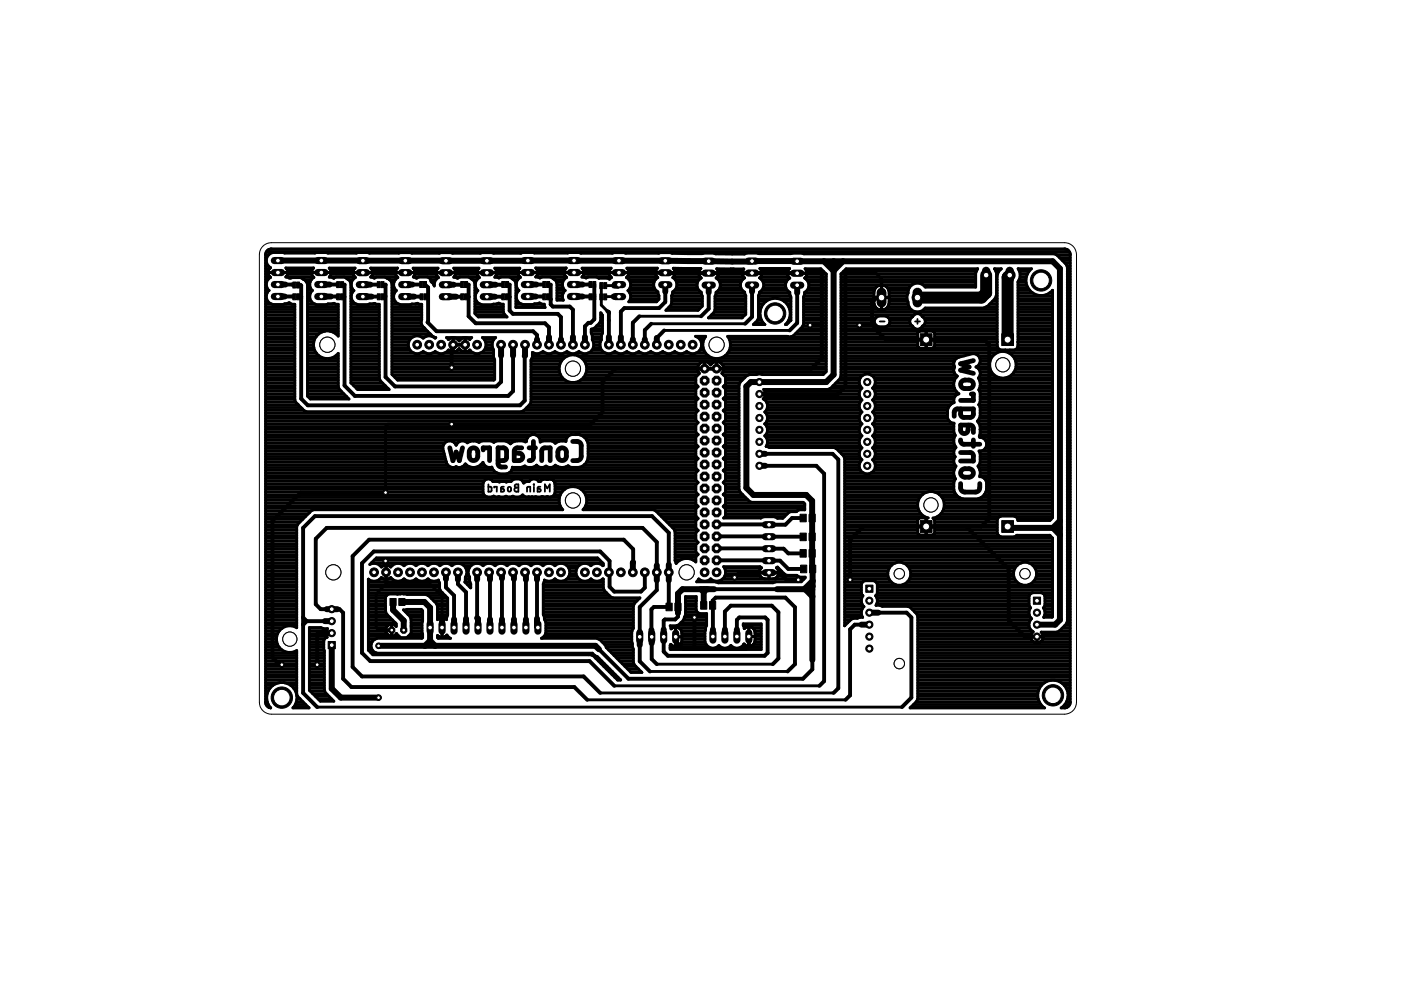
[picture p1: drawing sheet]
<svg xmlns="http://www.w3.org/2000/svg" width="297mm" height="210mm" viewBox="0 0 297 210" stroke-linecap="round" stroke-linejoin="round" font-family="sans-serif">
<g fill="none" stroke="#000" stroke-width="1">
<path d="M206.4 76.5l-2.7 .6 1.8 .7-1.8 .7 2.7 .7M95.4 95l.6 2.7 .7-1.9 .7 1.9 .7-2.7M99.8 95.2a.92 .92 0 0 1 1-.2 .92 .92 0 0 1 .5 .8 1.57 1.57 0 0 1-.3 1.6 .9 .9 0 0 1-1 .2 .9 .9 0 0 1-.5-.8 1.57 1.57 0 0 1 .3-1.6zM102.4 95.4v-.4h1.4v2.7M105.6 97.7l1.3-.1 .5-.4v-1.8l-.5-.4h-1.3v3.3l.1 .4 .4 .3h1.1M110.6 95h-1.1l-.4 .4-.1 2.3h1a.79 .79 0 0 0 .8-.8 .79 .79 0 0 0-.8-.8h-1M112.2 95h1.3M113.1 93.6v3.6l-.3 .3-.6 .2M114.9 97.7v-2.3l.2-.3 .4-.1h1.1v2.7M118.6 95.2a.9 .9 0 0 1 1-.2 .9 .9 0 0 1 .5 .8v1a.9 .9 0 0 1-.9 .9 .9 .9 0 0 1-.9-.9 1.57 1.57 0 0 1 .3-1.6zM121.4 93.6a1.61 1.61 0 0 1 1.6 .3l.2 .6v2.3l-.2 .6a1.67 1.67 0 0 1-1.6 .3M203.7 95.9l2.2 .1 .3 .2 .2 .4v1.1h-2.7"/>
<path d="M203.7 93.3l.1 .6 .3 .2 3.6 .1M203.7 86.7v1.1l.2 .6 1.8 .1 .5-.3 .2-1.5h-3.4l-.4 .1-.2 .4-.1 1.1M203.9 99.7a2.04 2.04 0 0 1 2.1-.2 .89 .89 0 0 1 .3 1 .89 .89 0 0 1-.8 .7 1.64 1.64 0 0 1-1.6-.3l-.2-.5zM203.9 80.9a2.04 2.04 0 0 1 2.1-.2 .89 .89 0 0 1 .3 1 .89 .89 0 0 1-.8 .7 1.58 1.58 0 0 1-1.6-.3l-.2-.5zM205.3 90.1v1a.79 .79 0 0 1-.8 .8 .79 .79 0 0 1-.8-.8v-1h2.2l.4 .5 .1 1.1M205.9 83.5h.5v1.4h-2.7M206.4 93.3v1.3M203.7 102.5a1.68 1.68 0 0 0 .2 1.6l.7 .2h2.2l.7-.2a1.75 1.75 0 0 0 .2-1.6"/>
</g>
<g fill="none" stroke="#000" stroke-width=".38">
<path d="M186.5 68.2h1.1M194 68.2h1.1M194.5 67.6v1.1M103.5 102.7v1.5h.6l.1-.2v-.7l-.7-.1M104.8 103.4v-.2h.5v1M106.8 103.2l-.6 .2v.8l.6-.1v-.3l-.6-.2M107.8 103.3l.3-.1 .2 .2 .1 .5-.3 .3-.4-.1zM109.2 102.8l.7-.1v1.5h-.4a.43 .43 0 0 1-.4-.4 .43 .43 0 0 1 .4-.4l-.3-.1zM109.5 103.4h.4M111.7 104.2l.1-.9 .2-.1h.4v1M113.2 102.7v.1zM113.2 103.2v1"/>
<path d="M114.6 103.2l-.6 .1v.9l.6-.1v-.3l-.6-.2M115.5 104.2v-1.5l.5 .8 .6-.8v1.5"/>
</g>
<g fill="#000" stroke="#000" stroke-width=".21">
<path d="M62.1 59.8h.6v1.3h-.6zM62.9 59.8h.6v1.3h-.6zM71.4 59.7h.6v1.3h-.6zM72.2 59.7h.6v1.3h-.6zM80 59.7h.6v1.3h-.6zM80.8 59.7h.6v1.3h-.6zM89 59.7h.6v1.3h-.6zM89.8 59.7h.6v1.3h-.6zM97.7 59.7h.6v1.3h-.6zM98.5 59.7h.6v1.3h-.6zM106.4 59.7h.6v1.3h-.6zM107.2 59.7h.6v1.3h-.6z"/>
<path d="M115.1 59.7h.6v1.3h-.6zM115.9 59.7h.6v1.3h-.6zM124.9 59.7h.6v1.3h-.6zM125.7 59.7h.6v1.3h-.6zM127.2 59.9h.6v1.3h-.6zM128 59.9h.6v1.3h-.6zM62.1 62.3h.6v1.3h-.6zM62.9 62.3h.6v1.3h-.6zM71.4 62.3h.6v1.3h-.6zM72.2 62.3h.6v1.3h-.6zM80 62.3h.6v1.3h-.6zM80.8 62.3h.6v1.3h-.6z"/>
<path d="M89.1 62.3h.6v1.3h-.6zM89.9 62.3h.6v1.3h-.6zM97.7 62.3h.6v1.3h-.6zM98.5 62.3h.6v1.3h-.6zM106.4 62.3h.6v1.3h-.6zM107.2 62.3h.6v1.3h-.6zM115.1 62.3h.6v1.3h-.6zM115.9 62.3h.6v1.3h-.6zM124.9 62.3h.6v1.3h-.6zM125.7 62.3h.6v1.3h-.6zM127.2 62.3h.6v1.3h-.6zM128 62.3h.6v1.3h-.6z"/>
<path d="M169.6 109h1.3v1.6h-1.3zM169.6 116.5h1.3v1.6h-1.3zM169.6 113h1.3v1.6h-1.3zM169.7 119.8h1.3v1.6h-1.3zM171.5 109h1.3v1.6h-1.3zM171.5 116.5h1.3v1.6h-1.3zM171.5 113h1.3v1.6h-1.3zM171.6 119.8h1.4v1.6h-1.4zM82.7 126.9h1.3v1.5h-1.3zM84.6 126.9h1.3v1.5h-1.3zM141.2 127.9h1.3v1.6h-1.3zM143.1 127.9h1.3v1.6h-1.3z"/>
<path d="M148.5 127.6h1.4v1.6h-1.4zM150.4 127.6h1.3v1.6h-1.3z"/>
</g>
<g fill="none" stroke="#000" stroke-width=".83">
<path d="M58.9 57.5v.3M76.9 55.2v.1M76.9 57.8h.1M85.9 57.8h.1M85.9 55.3h.1M94.6 55.3h.1M94.6 57.8h.1M111.9 57.8h.1M111.9 55.2l.1 .1M121.7 57.8h.1M121.7 55.2h.1M131.3 57.8h-.1"/>
<path d="M131.3 55.2l-.1 .1M137.4 57.8l31.6 .1M159.4 55.4v.1M174.2 57.9v.1M174.2 58v17.9l-2.2 2.3h-41.5l-2.8 2.7v6.5l-2.5 2.5h-29.4M179.2 58v23.9l-1.5 1.6h-16.7M60.4 62.9h1.7M60.5 60.3l1.6 .1M63.2 60.4l.7 .2v23.9l1.4 1.4h45l1-1v-9.5M63.2 62.9h.7M69.9 60.3h1.5M70.1 62.9h1.3"/>
<path d="M73.1 60.4l-.1 21.3 2.2 2.2h32.6l1-1v-7.5M78.5 60.3h1.5M78.8 62.9h1.2M81.8 60.4l-.1 19.5 2.1 2h21.4l1-.9v-5.6M87.4 60.3h1.6M87.8 62.9h1.3M90.1 60.3h.1M90.1 60.3l.7 .6-.1 7.4 1.9 1.9h20.4l.9 .8v.9M90.2 62.9h.6M96.7 62.9h1M97.7 62.9h.1M97.7 60.3l-1.5 .1"/>
<path d="M98.6 73.1h-2.5l-.3 .3v4.5M98.8 60.3h.6v6.8l1.5 1.4h14.6l.9 .9v2M98.8 62.9h.6M104.9 62.9h1.5M106.4 62.9h.1M106.4 60.3l-1.3 .1M107.5 60.3h.6v5.5l.7 .7h9.5l.6 .7v4.7M107.5 62.9h.6M113.6 62.9h1.5M113.7 60.3h1.4M116.2 60.3h.6v4.2l.4 .5h3.6l.7 .7v5.7M116.2 62.9l.6 .6"/>
<path d="M123.5 60.3h1.4M125.1 62.8l-1.6 .1M126 60.3v7.4l-.8 .8h-.4l-.8 .7v2.2M128.8 66l.3 .3M129.1 66.1v5.3M135.6 67.1l-1.4 1.3v3.5M138.1 68.6l-1.4 1.4v1.9M140.8 70.1l-1.5 1.5M141.1 61.8v2.2l-1.4 1.3h-7.3l-.8 .8v5.3M150.3 62v3.4l-1.6 1.7M159.4 61.8v5.4l-1.4 1.4M169 62.1v6.4l-1.6 1.6"/>
<path d="M185.4 68.9v.7l2.4 2.4h20.9l1 1.1v36.8l-1.7 1.7h-25l-2.8 2.8v8.5M186.9 63.1h-1l-1 1v4.8M205.2 71.9v.1M162.2 98.8h10.9l1.6 1.6v44l-1 1M162.2 96.2h14.3l1.2 1.2v48.5l-1 1M81.7 104.4h-17.9l-6 6v29l1.5 1.5h.5M134.2 119.2v-2.8l-2-2h-53.9l-3.5 3.5v23.5l2 2h46.9l3.6 3.5M139.3 119.9v-5l-3.1-3h-66.9l-2.3 2.3v13.9l1 1.1h1.3M141.8 119.7v-6.7l-3.6-3.6h-71.4l-2.5 2.5v35l2.9 3M151.9 113.7l18.4 .1M151.9 116.3h14.2l1 1h3.2M151.9 118.8l13.5 .1 1.7 1.7h3.3"/>
<path d="M170.3 109.8h-2.4l-1.4 1.5-14.6-.1M172.2 109.7v.1M204.9 111.6l9 9v11l3.4 3.4h2.6M64.3 130.9l.7 .8M65 131.7h3.9M65 131.7l-.7 .7M68.9 134.2h-1.5l-.2 .2v6.5M71.5 129.2h.5l.7 .7v14l1.8 1.8h47.3l2.7 2.7M83.3 127.6h.1M93.7 133.1v.9M94.6 122.8v1.7l1.7 1.8v5M97.1 122.9v.9l1.7 1.8v5.6"/>
<path d="M101.2 122.9v8.1M103.9 122.9v8.4M106.4 122.7v8.6M109 122.8v8.5M111.5 122.9v8.4M113.9 122.9v8.3M127 137.7l6.2 6.2h37l2-2v-2M135.6 136.8v3.4l2.2 2.2M136.7 121.3v3.3l-.8 .8h-5.7l-1-1v-5.5l-1.9-2h-48.1l-2.4 2.5v19l1.7 1.8h46.5l5.2 5.2M138.2 136.4v3.3l1.1 1.1M139.3 123v2.1l-3.7 3.6v5.3M141.8 123l.1 5.7h-3.3l-.5 .5v4.4"/>
<path d="M143.7 130v.7l-.5 .6h-2.2l-.3 .3v1.9M147.2 130.9v6.7M149.2 124.9h15.5M151.2 133.5l-.1-6.1 .6-.7h14.8l2.1 2v12.1l-1.6 1.6M153.7 133.5v-3.8l1.2-1.3h8.7l1.4 1.4v9.8l-1.1 1.2M155.7 122.4l1.1-1h8.4l1.6 1.5h2.4M156.2 133.5v-2.1l.5-.5h5.5l.6 .5v7l-.7 .6h-20.5l-.9-.8v-3.2l-.1-.1M158.8 135v2l-.7 .6h-13.2l-1.6-1.7v-.9M172.2 120.5l.1 .1M182.6 132.4h-1.4l-1 1v14l-.9 1M184.3 129.9h.1M186.2 129.9h6l1 1v17l-2 2"/>
</g>
<path d="M58.9 57.8h18M68.1 57.8h.1M94.5 57.8h.1M111.9 57.8h.1M121.7 57.8h-44.8M121.7 57.8l-.6-.1 10.1 .1M131.3 57.8h6.1" fill="none" stroke="#000" stroke-width=".51"/>
<g fill="none" stroke="#000" stroke-width=".61">
<path d="M56.3 56.9h.8M56.3 59.8h.2M56.3 59.3h.5M56.3 58.7h.9M56.3 58.1h.6M56.3 57.5h.6M56.3 56.4h.6M56.3 55.8h.3M56.3 55.2h.2M56.3 54.6h.3M56.3 54.1h.7M56.4 53.5h170.4"/>
<path d="M56.9 57.8h4.1M56.9 58.1l.5 .7a1.67 1.67 0 0 0-.4 2.8M57 52.9h169.2M58.9 57.8h.1M60.7 58.7h5.7M60.7 56.9h5.7M61 58.1l-.4 .6a1.37 1.37 0 0 0 1.3 .2h1.8l1.2 .8M61 58.1h5.1M61 57.5h5.1M64.4 59.3h1.6M64.9 59.7l.3 .6v23.7l.6 .6h8.2l-2.1-2.1-.2-.5v-7.1l-.5 .5M65 59.8h.7"/>
<path d="M66.1 57.8h4.1M66.1 58.1l.4 .7a1.69 1.69 0 0 0-.3 2.8 1.73 1.73 0 0 0-.5 1.7 1.73 1.73 0 0 0 1.3 1.3h2.2l.3-.1M66.1 57.5v.6M66.4 56.9l.1-.1h-5.9l.4 .7v.6M66.4 56.9l-.3 .6M68.1 57.8h.1M69.9 58.7h5.3M69.9 56.9l.3 .6M69.9 56.9l-.1-.1h5.5l-.1 .1M69.9 56.9h5.3M70.2 58.1l-.4 .7 1 .2M70.2 57.5v.6"/>
<path d="M70.2 58.1h4.7M70.2 57.5h4.7M70.8 59h.1M70.8 59l.4-.2h1.8l.8 .4 .6 .9v21.1l1.4 1.4h6.7l-1.9-1.9-.2-.5v-15.7h-.6l-.4-.2-.3 .2M73.9 59.3h.9M74.3 59.8h.2M74.8 57.8h4.2M74.9 57.5v.6M74.9 58.1l.3 .6M75.2 56.9l-.3 .6M75.2 58.7l.2 .1a1.67 1.67 0 0 0-.4 2.8 1.69 1.69 0 0 0-.5 1.8 1.69 1.69 0 0 0 1.3 1.2l3.9-.1M76.9 57.8h.1"/>
<path d="M78.7 58.7h5.5M78.7 56.9l-.1-.1h5.7l-.4 .7M78.7 56.9l.3 .6M78.7 56.9h5.5M79 58.1l-.4 .7 .8 .2 .4-.2h1.8l.4 .1a1.77 1.77 0 0 1 1.1 1.2v19.3l1.2 1.2h20.4l.2-.2v-4.1l-.3-.5v-1.6M79 57.5v.6M79 58.1h4.9M79 57.5h4.9M82.6 59.3h1.3M83 59.8h.5M83.8 57.8h4.2M83.9 57.5v.6l.3 .6"/>
<path d="M84.2 58.7l.1 .1M84.3 58.8h.1M84.3 58.8a1.67 1.67 0 0 0-.3 2.8M85.9 57.8h.1M87.7 58.7l.6 .3 .5-.3h1.8a.95 .95 0 0 1 .8 1l.5 .5 .2 .4a1.59 1.59 0 0 1 .9-1.7l-.2-.2M87.7 56.9h5.1M87.7 58.7h5.1M88 57.5l-.4-.6h5.3l-.4 .6M88 57.5v.6l-.3 .6M88 58.1h4.5M88 57.5h4.5M91.3 59.3h1.2"/>
<path d="M91.5 59.8h.7M92.5 57.8h4.1M92.5 57.5v.6l.3 .6M94.6 57.8h.1M96.3 58.7l-.1 .1 .8 .2 .5-.3h1.8l1.2 .9 .2 .5v6.4l.7 .7h6.1l-.6-.6-.2-.5v-1.6h-.5l-.5-.2-.4 .2M96.3 56.9h5.2M96.3 58.7h5.2M96.6 57.5l-.4-.6h5.4l-.4 .6M96.6 57.5v.6l-.3 .6M96.6 57.5h4.6M96.6 58.1h4.6M100.2 59.3h1"/>
<path d="M100.6 59.8h.2M101.2 57.8h4.1M101.2 57.5v.6l.3 .6M101.5 58.7l.1 .2a1.69 1.69 0 0 0-.3 2.7 1.68 1.68 0 0 0-.3 2.3M103.2 57.8h.1M105 56.9h5.1M105 58.7l-.1 .1 .9 .1 .4-.2h1.8l1.2 .9 .2 .5v5.1h6.2l-.2-.7h-.5l-.5-.3-.5 .2M105 58.7h5.2M105.3 57.5v.6l-.3 .6M105.3 58.1h4.6M105.3 57.5h4.6M108.9 59.3h.9"/>
<path d="M109.3 59.8h.2M109.8 57.8h4.2M109.9 58.1l.4 .7a1.67 1.67 0 0 0-.3 2.8 1.69 1.69 0 0 0-.5 1.7 1.69 1.69 0 0 0 1.3 1.3h2.2l.3-.2M110.2 56.9h-5.3l.4 .6M110.2 56.9l-.3 .6v.6M111.9 57.8h.1M113.6 58.7h6.4M113.7 56.9l-.1-.1h6.5l-.1 .1M113.7 56.9l.3 .6v.6M113.7 56.9h6.2M114 58.1l-.4 .6 .9 .2 .4-.2h1.8l1.2 .9 .2 .5v3.5h1.3a1.59 1.59 0 0 1 .4-2 1.67 1.67 0 0 1 .3-2.8l-.1-.1M114 58.1h5.7"/>
<path d="M114 57.5h5.7M117.6 59.3h2M118 59.8h1.3M119.6 57.8h4.2M119.7 58.1l.3 .6M120 56.9l-.3 .6v.6M121.7 57.8h.1M123.5 58.7h6M123.5 56.9h-.1h6.2l-.4 .6M123.5 56.9l.3 .6M123.5 56.9h6M123.8 58.1l-.4 .7 .9 .1 .4-.2h1.8l.5 .3h1.8l.4 .2 .4-.4-.1-.1"/>
<path d="M123.8 57.5v.6M123.8 58.1h5.4M123.8 57.5h5.4M129.2 57.8h4.1M129.2 57.5v.6l.3 .6M131.2 57.8h.1M133 58.7h6.3M133 58.7l-.2 .1a1.67 1.67 0 0 1 .3 2.8 1.65 1.65 0 0 1 .3 2.3M133 56.9h6.3M133.3 57.5l-.4-.6h6.5l-.4 .6M133.3 57.5v.6l-.3 .6M133.3 58.1h5.7"/>
<path d="M133.3 57.5h5.7M133.3 59.3h5.7M133.6 59.8h5.1M139 57.8h4.1M139 57.5v.6l.3 .6M139.3 58.7l.2 .2a1.69 1.69 0 0 0 0 3l.2 .8M141.1 57.8h.1M142.8 56.9h5.8a1.31 1.31 0 0 0 .1 2 1.68 1.68 0 0 0-.9 1.6 1.68 1.68 0 0 0 .9 1.5l.2 .8v2.1l-.9 .9h-6.8l1-1 .2-.5v-1.6M142.8 58.7l-.2 .2a1.69 1.69 0 0 1 0 3l-.2 .8M142.8 58.7h5.6M143.1 57.5v.6l-.3 .6M143.1 58.1h5.1"/>
<path d="M143.1 57.5h5.1M143.1 59.3h5.2M143.4 59.8h4.5M145.8 57l-3.1-.1 .4 .6M146.3 56.9l.1 .1M148.2 57.9h4.1M150.3 57.9h.1M152.1 58.7h5.5M152.2 59.3h5.3M152.3 57.5h5.1M152.3 58.1h5.1M152.6 59.8h4.5"/>
<path d="M157.4 57.9h4.1M157.7 57h-5.7a1.31 1.31 0 0 1-.2 1.9 1.68 1.68 0 0 1 1 1.6 1.68 1.68 0 0 1-1 1.5l-.2 .8v2.9l-.2 .5M157.7 57h.1M157.7 57a1.29 1.29 0 0 0 .2 1.9 1.68 1.68 0 0 0-.9 1.5 1.68 1.68 0 0 0 .9 1.5l.2 .8M159.4 57.9h.1M161.3 58.7h5.9M161.4 59.3h5.7M161.5 57.5h5.5M161.5 58.1h5.4M161.8 59.8h4.9M166.9 57.9h7.3M169 57.9v.1"/>
<path d="M170.9 58.7h4.3M171 59.3h4.2M171 57.5h3.6M171.1 58.1h4.1M171.4 59.8h3.8M175.2 58.1l-1.2-1.1h-3.3a1.29 1.29 0 0 1-.1 2 1.68 1.68 0 0 1 .9 1.5 1.68 1.68 0 0 1-.9 1.5l-.2 1v5.7l-.2 .5-2 2-.5 .2M175.2 58.1v20.7l-.7 .6h-15.6l-.6 .3-1.4 1.3-.2 .6v22.1M178.3 59.8h28.6M178.3 59.3h28.6M178.3 58.7h28.6M178.3 58.1h28.6M178.8 57.5h28.2"/>
<path d="M179.2 58h6.5l1.2 1.1v4M211.1 57.5h.7M211.3 59.8h.1M211.3 59.3h.1M211.3 58.7h.1M211.3 58.1h.2M211.8 57.5l.5-.5h-1.4l.4 .9v4.6l-.4 .9-1.6 1.6-.8 .3h-12.3a2 2 0 0 1-2.3 .8 2 2 0 0 1-1.4-2l-.2-.6v-.8l.2-.6M215.8 59.8h1.7M216.1 59.3h1.4M216.1 57.5h2.1M216.3 58.7h1.3M216.3 58.1h1.5"/>
<path d="M218.2 57.5l.5-.5h-2.8a2.26 2.26 0 0 1-.1 2.8v13.6l-.1 .4-.6 .4h-2.9l-.6-.4-.2-.4v-15.1l.4-.8M218.2 57.5a3.2 3.2 0 0 0 .5 4.4 3.2 3.2 0 0 0 4.5-.3v48.2l-.6 .6h-6.8a.87 .87 0 0 0-.7-1h-2.9l-.6 .4-.2 .4v2.9l.5 .6 .3 .1h2.9l.5-.3h7l.6 .6v16.7l-1.9 .1M224 54.1h2.9M224.1 54.1l2 1.9 .2 .6v75.1a5.2 5.2 0 0 1-2.3 2.3h-3.3a1.31 1.31 0 0 1 .1 1.9 1.31 1.31 0 0 1-1.9-.1 1.31 1.31 0 0 1 .2-1.9 1.67 1.67 0 0 1-.4-2.7l-.3-.3M224.1 54.1l-.6-.3h-53.1l-.3-.1-9.2 .1-.4-.1h-2.2l-.5 .2h-2.5l-3.6-.1-.3-.1h-8.9l-.3-.1h-2.2l-.3 .1h-7l-.4-.1-9.1 .1-.4-.1-9.5 .1-.3-.2h-2.2l-.4 .2h-5.8l-.3-.1h-2.2l-.3 .1h-5.9l-.2-.1-8.4 .1-.3-.1-17.5 .1-.3-.1-8.9 .1-.3-.2h-2.2a1.73 1.73 0 0 0-1.3 1.5 1.73 1.73 0 0 0 .9 1.7 1.31 1.31 0 0 0-.5 1.4M224.6 54.6h2.3M225.2 55.2h1.7M225.8 55.8h1.1M226.2 56.4h.7M226.3 56.9h.6M226.3 59.8h.6M226.3 59.3h.6"/>
<path d="M226.3 58.7h.6M226.3 58.1h.6M226.3 57.5h.6M56.3 64.5h1.3M56.3 71.4h6.2M56.3 76h6.2M56.3 60.4h.2M56.3 70.2h6.2M56.3 63.3h.2M56.3 67.4h6.2M56.3 79.5h6.2M56.3 78.9h6.2"/>
<path d="M56.3 78.3h6.2M56.3 77.7h6.2M56.3 77.2h6.2M56.3 76.6h6.2M56.3 75.4h6.2M56.3 74.8h6.2M56.3 74.3h6.2M56.3 73.7h6.2M56.3 73.1h6.2M56.3 72.5h6.2M56.3 72h6.2M56.3 70.8h6.2"/>
<path d="M56.3 69.7h6.2M56.3 69.1h6.2M56.3 68.5h6.2M56.3 67.9h6.2M56.3 66.8h6.2M56.3 66.2h6.2M56.3 65.6h6.2M56.3 65h6.2M56.3 63.9h.5M56.3 62.7h.2M56.3 62.1h.3M56.3 61.6h.7"/>
<path d="M56.3 61h.3M57 61.6a1.7 1.7 0 0 0-.5 1.7 1.7 1.7 0 0 0 1.3 1.3h2.2l.3-.2M60.3 64.5h1.5M60.7 64.4l.7-.2 .5 .3h.6v20.3l.2 .5M63.2 62.9h.2l.5 .5M65.2 64.5h1.6M65.2 71.4h1.8M65.2 76h6.5M65.2 60.4h.5M65.2 70.2h3.6M65.2 63.3h.5M65.2 67.4h6.5"/>
<path d="M65.2 79.5h6.5M65.2 78.9h6.5M65.2 78.3h6.5M65.2 77.7h6.5M65.2 77.2h6.5M65.2 76.6h6.5M65.2 75.4h2.4M65.2 74.8h1.9M65.2 74.3h1.5M65.2 73.7h1.3M65.2 73.1h1.3M65.2 72.5h1.3"/>
<path d="M65.2 72h1.5M65.2 70.8h2.4M65.2 69.7h6.5M65.2 69.1h6.5M65.2 68.5h6.5M65.2 67.9h6.5M65.2 66.8h6.5M65.2 66.2h6.5M65.2 65.6h6.5M65.2 65h6.5M65.2 63.9h.8M65.2 62.7h.5"/>
<path d="M65.2 62.1h.6M65.2 61.6h1M65.2 61h.6M66.7 72a2.99 2.99 0 0 0 .9 3.4M67.6 75.4l1.4 .6M69.5 64.5h1.6M70 70.2h1.7M70.5 64.5l.3-.2 .4 .2h.5v6.8a2.94 2.94 0 0 0-5 .7M71.2 75.4l-1.4 .6M71.2 75.4h.5M71.2 70.8h.5M72.5 62.9h.5"/>
<path d="M72.5 60.3h.5M74.4 64.5h1.1M74.4 71.4h6M74.4 76h6M74.4 60.4h.1M74.4 70.2h6M74.4 63.3h.1M74.4 67.4h6M74.4 79.5h6M74.4 78.9h6M74.4 78.3h6M74.4 77.7h6"/>
<path d="M74.4 77.2h6M74.4 76.6h6M74.4 75.4h6M74.4 74.8h6M74.4 74.3h6M74.4 73.7h6M74.4 73.1h6M74.4 72.5h6M74.4 72h6M74.4 70.8h6M74.4 69.7h6M74.4 69.1h6"/>
<path d="M74.4 68.5h6M74.4 67.9h6M74.4 66.8h6M74.4 66.2h6M74.4 65.6h6M74.4 65h6M74.4 63.9h.4M74.4 62.7h.1M74.4 62.1h.2M74.4 61.6h.6M74.4 61h.2M80 62.9h.1"/>
<path d="M81.1 60.3h.6M81.7 62.8l-.6 .1M83.1 64.5h1.4M83.1 71.4h4.6M83.1 76h21.7M83.1 60.4h.4M83.1 70.2h7.6M83.1 63.3h.4M83.1 67.4h6.3M83.1 78.9h21.8M83.1 78.3h21.8M83.1 77.7h21.8"/>
<path d="M83.1 77.2h21.8M83.1 76.6h21.8M83.1 75.4h21.5M83.1 74.8h4.7M83.1 74.3h3.9M83.1 73.7h3.6M83.1 73.1h3.5M83.1 72.5h3.6M83.1 72h3.8M83.1 70.8h8.1M83.1 69.7h7M83.1 69.1h6.4"/>
<path d="M83.1 68.5h6.2M83.1 67.9h6.3M83.1 66.8h6.3M83.1 66.2h6.3M83.1 65.6h6.3M83.1 65h6.3M83.1 63.9h.7M83.1 62.7h.4M83.1 62.1h.5M83.1 61.6h.9M83.1 61h.5M83.2 79.5h21.7"/>
<path d="M83.7 63.9l.5 .4 .6 .3 4-.1M84 61.6a1.65 1.65 0 0 0-.3 2.3M88.1 64.5l.4-.2 .4 .2h.5l-.1 4.1 .2 .5M89.1 74.8h1.2M89.2 71.4h1M89.5 69.1l2.3 2.3M91.7 74.8h1.2M91.8 71.4h.1M91.8 71.4l.6 .2-.1 .1a1.79 1.79 0 0 0-2.6 0 1.9 1.9 0 0 0-2.6 .1 1.9 1.9 0 0 0 0 2.6 1.9 1.9 0 0 0 2.6 .1 1.79 1.79 0 0 0 2.6 0 1.84 1.84 0 0 0 2.8-.3M92 60.4h.1M94.2 74.8h6.3M95 74.3h.1"/>
<path d="M95.1 72h.1M95.1 72l-.4-.4h5.3l-.4 .4M95.1 74.2h.1M95.1 72a1.53 1.53 0 0 1 2.2 .3 1.53 1.53 0 0 1 2.3-.3M95.1 74.2a1.49 1.49 0 0 0 2.2-.3 1.5 1.5 0 0 0 2.3 .3M96.1 71.6v3M96.1 73.1h.1M96.1 73.1l2.5 .1M96.1 74.3h.1M96.1 73.7h.1M96.1 73.1v.1M96.1 72.5v.1"/>
<path d="M96.1 72h.1M97 74.3h.7M97.1 72h.5M98.6 71.6v3M98.6 74.3h.1M98.6 73.7h.1M98.6 72.5v.1M98.6 72h.1M99.5 74.3h.2M99.6 74.2h.1M99.6 72h.1M100.7 64.5h1.1"/>
<path d="M100.7 60.4h.1M100.7 63.3h.1M100.7 66.2h6M100.7 65.6h6M100.7 65h6M100.7 63.9h.3M100.7 62.7h.1M100.7 62.1h.2M100.7 61.6h.6M100.7 61h.2M101 66.8h6.1M101 63.9l.5 .4 .6 .3 4-.1"/>
<path d="M101.8 74.8h2.8M102.6 74.3h2M102.7 72h2M102.9 73.7h1.5M103 72.5h1.4M103 73.1h1.4M104.6 74.2a1.93 1.93 0 0 1 .5-2.6h-2.8a1.9 1.9 0 0 1 .2 2.9 1.9 1.9 0 0 1-2.9-.3M104.6 74.2h.1M109.4 64.5h1.2M109.4 60.4h.1M109.4 63.3h.1M109.4 65h6.1"/>
<path d="M109.4 63.9h.4M109.4 62.7h.1M109.4 62.1h.2M109.4 61.6h.6M109.4 61h.2M112.6 79.5h6.3M112.6 78.9h6M112.6 78.3h6M112.6 77.7h6M112.6 77.2h6.1M112.6 76.6h6.4M112.8 76h6.7"/>
<path d="M112.9 75.4h7.5M112.9 74.8h.3M113.3 64.5h1.5M114.5 74.8h1.2M117.1 74.8h1.2M118.1 60.4h1.2M118.1 63.3h1.2M118.1 62.7h1.2M118.1 62.1h1.3M118.1 61.6h1.7M118.1 61h1.3M119.6 74.8h1.2"/>
<path d="M122.1 74.8h1.2M122.5 75.4h27.7M123.4 76h51.8M123.9 76.6h51.3M124.1 79.5h23.9M124.2 77.2h24.1M124.3 78.9h23.8M124.4 77.7h23.6M124.4 78.3h23.5M124.7 74.8h3.7M125.3 70.2h2.4M125.5 70.8h2.2"/>
<path d="M125.5 74.3h2.1M125.6 71.4h1.9M125.6 72h1.9M125.8 73.7h1.5M125.8 72.5h1.5M125.8 69.7h1.9M125.9 73.1h1.3M126.5 69.1h1.2M127.1 68.5h.6M127.4 67.4h.3M127.4 67.9h.3M127.4 66.8h.3"/>
<path d="M127.5 60.6v4.1l1.3 1.3M128.3 60.6h1.9M129.8 74.8h1.2M130.1 62.9h-1.8M132.3 74.8h1.2M133.2 61.6h5.9M133.4 63.9h5.9M133.5 62.1h6M133.6 61h5.1M133.7 63.3h6M133.7 60.4h4.9M133.7 62.7h6"/>
<path d="M134.8 74.8h1.2M135.6 67.1h13.1M137.4 74.8h1.2M138.1 68.6h19.9M139.7 62.7v.8l-.5 .5h-5.9l.1-.1M139.9 74.8h1.2M140.8 70.1h26.6M141.4 65.6h6.8M141.9 65h6.9M142.3 64.5h6.6M142.4 63.3h6.5M142.4 63.9h6.5"/>
<path d="M142.4 62.7h6.5M142.5 74.8h1.2M142.6 62.1h6.1M143 61.6h5.2M143.4 61h4.5M143.5 60.4h4.3M145 74.8h1.2M147.5 74.8h2.1M147.7 71.4h1.9M147.9 78.2h5.5M148.3 74.3h.9M148.4 72h.8"/>
<path d="M148.7 73.7h.4M148.7 72.5h.4M148.7 73.1h.3M149.2 72l.4-.7h-2.1a1.89 1.89 0 0 1 1 2.8 1.89 1.89 0 0 1-2.9 .4 1.77 1.77 0 0 1-2.5 0 1.8 1.8 0 0 1-2.6 0 1.8 1.8 0 0 1-2.5 0 1.8 1.8 0 0 1-2.6 0 1.8 1.8 0 0 1-2.5 0 1.8 1.8 0 0 1-2.5 0 1.9 1.9 0 0 1-2.6 0 1.9 1.9 0 0 1-.3-2.5v-.9l.2-.5v-3.8l-.3-.5v1.7l-.3 .5-1.1 1.1-.7 .2 .3 2.2a1.89 1.89 0 0 1-.3 2.5 1.89 1.89 0 0 1-2.6 0 1.8 1.8 0 0 1-2.5 0 1.8 1.8 0 0 1-2.5 0 1.8 1.8 0 0 1-2.6 0 1.8 1.8 0 0 1-2.2 .2v1l-.3 .6v8.9l-.2 .5-1.4 1.4-.5 .2h-45.5l-.5-.2-1.8-1.8M149.2 72a2.91 2.91 0 0 0 1 3.4M149.4 76.7v1.5M149.4 78.2h.1M149.4 77.2h.1M149.4 77.7v.1M150.2 75.4l1.4 .6M150.5 77.2h.3M150.5 77.2l.2 .2a1.5 1.5 0 0 1 2.4-.2"/>
<path d="M150.5 77.2a1.49 1.49 0 0 0-2.1-.2 1.49 1.49 0 0 0-.1 2.2l-.8 .7v1.6l.5 .5-.5 .5v1.5l.5 .5-.5 .5v1.6l.5 .5-.5 .4M150.8 66.8h7.2M151.4 66.2l-1.2 1.2h7.2M151.4 66.2h6.7M151.6 64.5h6.5M151.6 63.3h6.5M151.6 65.6h6.5M151.6 65h6.5M151.6 63.9h6.5M151.6 62.7h6.5M151.8 62.1h6.1M151.9 76.7l.1 1.5"/>
<path d="M151.9 77.2h.1M151.9 77.7l.1 .1M152.3 61.6h5.1M152.6 61h4.5M152.7 60.4h4.3M153.1 77.2h22.1M153.1 77.2a1.48 1.48 0 0 1 0 2l.7 .7v1.6l-.5 .5 .5 .5v1.5l-.5 .5 .5 .5v1.6l-.5 .5 .5 .4M153.2 78.9h21.9M153.4 79.5h5.3M153.4 77.7h21.8M153.4 78.3h21.8M153.7 75.4l-1.4 .6"/>
<path d="M153.7 75.4h21.5M154.3 74.8h20.9M154.3 71.4h12.8M154.6 74.3h20.6M154.7 72a2.99 2.99 0 0 1-1 3.4M154.7 72h20.5M154.8 73.7h20.4M154.8 72.5h20.4M154.9 73.1h20.3M158.1 62.7v3.9l-.8 .8M160 68.5h1.9M160.6 67.9h.9"/>
<path d="M160.8 64.5h1M160.8 62.7l.2-.8a1.68 1.68 0 0 0 1-1.5 1.68 1.68 0 0 0-1-1.5 1.29 1.29 0 0 0 .1-2h6.3a1.3 1.3 0 0 0 0 2.1 1.68 1.68 0 0 0-.9 1.5 1.68 1.68 0 0 0 .9 1.5l.3 1v4.9M160.8 62.7v4.8l-.2 .4-.9 .9h2.5a3.2 3.2 0 0 1-.2-4.6 3.2 3.2 0 0 1 4.7 0 3.2 3.2 0 0 1-.2 4.6h.3l.9-.9M160.8 63.3h3M160.8 67.4h.5M160.8 66.8h.3M160.8 66.2h.3M160.8 65.6h.5M160.8 65h.7M160.8 63.9h1.6M160.8 62.7h6.8M161 62.1h6.4"/>
<path d="M161.5 61.6h5.4M161.8 61h4.8M161.9 60.4h4.7M164.9 63.3h2.8M166.2 63.9h1.5M166.8 68.5h.3M166.9 64.5h.8M167.2 67.9h.5M167.2 65h.5M167.4 67.4h.3M167.4 65.6h.3M167.5 66.8h.2"/>
<path d="M167.5 66.2h.2M168.6 70.8h6.6M169.2 70.2h6M169.8 69.7h5.4M170.2 69.1h5M170.4 64.5h4.8M170.4 63.3h4.8M170.4 67.4h4.8M170.4 68.5h4.8M170.4 67.9h4.8M170.4 66.8h4.8M170.4 66.2h4.8"/>
<path d="M170.4 65.6h4.8M170.4 65h4.8M170.4 63.9h4.8M170.5 62.7h4.7M170.6 62.1h4.6M171.1 61.6h4.1M171.4 61h3.8M171.5 60.4h3.7M171.7 68.9h2.5M175.2 71.4l-20.9-.1 .4 .7M178.3 64.5h7M178.3 71.4h16.3"/>
<path d="M178.3 76h24.4M178.3 60.4h15M178.3 70.2h16.6M178.3 63.3h7M178.3 67.4h7.4M178.3 79.5h4.8M178.3 78.9h24M178.3 78.3h23.9M178.3 77.7h24M178.3 77.2h23.9M178.3 76.6h24M178.3 75.4h26.2"/>
<path d="M178.3 74.8h33M178.3 74.3h44.9M178.3 73.7h16.5M178.3 73.1h16.3M178.3 72.5h16.3M178.3 72h18M178.3 70.8h16.3M178.3 69.7h15.7M178.3 69.1h7.5M178.3 68.5h7.1M178.3 67.9h7.1M178.3 66.8h15.5"/>
<path d="M178.3 66.2h33.1M178.3 65.6h8M178.3 65h7.3M178.3 63.9h7M178.3 62.7h7M178.3 62.1h7M178.3 61.6h7.1M178.3 61h7.4M182.2 68.9h3.2M184.6 79.5h18M185.6 67.5l.7-.5h1.5a1.15 1.15 0 0 1 .9 1.1 1.15 1.15 0 0 1-.9 1.2h-1.5a1.15 1.15 0 0 1-.7-1.8zM186.8 60.4a1.59 1.59 0 0 0-1.5 1.5v1.1h3.2a2.65 2.65 0 0 0-.2-1.8l-.6-.5-.7-.3"/>
<path d="M186.9 64.5h.1M186.9 60.4v5.3a1.58 1.58 0 0 1-1.6-1.4v-1.2h3.2a2.65 2.65 0 0 1-.2 1.9l-.8 .6M186.9 63.3h.1M186.9 65.6h.1M186.9 65h.1M186.9 63.9h.1M186.9 62.7h.1M186.9 62.1h.1M186.9 61.6h.1M186.9 61h.1M186.9 60.4v5.3l.6-.1M187.5 65.6h5.7"/>
<path d="M188.1 61h4.7M188.2 69.1h5.1M188.2 65h4.5M188.3 67.4h4.9M188.4 61.6h4.2M188.5 64.5h4M188.5 63.3h3.8M188.5 63.9h3.9M188.5 62.7h3.8M188.5 62.1h4M188.6 68.5h4.3M188.7 67.9h4.2"/>
<path d="M192.5 62.1a1.99 1.99 0 0 1 1.4-2 1.99 1.99 0 0 1 2.3 .8h10.7v-3l.4-.9h-27.9l-1.1 1.1v21.7l-.2 .5-2 2-.6 .3h-13.6a1.31 1.31 0 0 1-.1 2 1.61 1.61 0 0 1 .9 1.8M192.9 67.9a2.3 2.3 0 0 0 1.4 1.9 2.3 2.3 0 0 0 1.9-1.4v-.5M192.9 67.9l.5-.7a1.29 1.29 0 0 1 1.1-.7 1.29 1.29 0 0 1 1.2 .7l.5 .7M194.7 70.4l.3-.2 2.8 .1 .3 .2 .1 1.4h-3.6zM195.1 69.7h16.3M195.3 66.8h16.1M195.7 60.4h11.2M195.7 69.1h15.7M195.8 67.4h15.6M195.9 65.6h15.5M196.1 68.5h15.3M196.2 67.9h15.2"/>
<path d="M196.3 71.4h.1M196.3 70.2v3.6h-1.3l-.4-.3v-1.4h3.6v1.2l-.2 .4M196.3 73.7h.1M196.3 73.1h.1M196.3 72.5h.1M196.3 70.8h.1M196.4 70.2v3.6l1.6-.1M196.4 72h15M197.8 70.2h13.6M198 73.7h13.5M198.2 71.4h13.2M198.2 73.1h13.2"/>
<path d="M198.2 72.5h13.2M198.2 70.8h13.2M202.2 78.8l.4 .7M202.3 77.8a1.48 1.48 0 0 1 1.2-2.1l2.8-.7a1.48 1.48 0 0 1 1.5 1.1 1.48 1.48 0 0 1-.8 1.7M202.3 77.8l-.1 1M202.6 79.5l.4 .3-.3 .1M202.7 79.9l.1 .1M202.7 79.9l-.4 .8M206.9 77.8h.1M207 77.8a1.45 1.45 0 0 1 .4 2.4 2.21 2.21 0 0 1 .1 2.5l.3 .6v1.9l-.3 .6 .3 .6M207.1 77.7h2.7M207.4 75.4h3.1"/>
<path d="M207.6 78.3h2.4M207.6 77.2h2.2M207.8 76h2.3M207.8 79.5h3M207.8 78.9h2.4M207.8 76.6h2.1M209.2 65h2.2M209.8 64.5h1.6M210.4 63.9h1M211 63.3h.4M211.2 62.7h.2M211.3 60.4h.1"/>
<path d="M211.3 62.1h.1M211.3 61.6h.1M211.3 61h.1M211.4 72.5h.1M213.1 74.2h.1M213.9 74.8h9.3M214.1 74.2h.1M214.5 79.5h8.7M214.7 75.4h8.5M215 78.9h8.2M215.1 76h8.1M215.3 78.3h7.9"/>
<path d="M215.3 76.6h7.9M215.4 77.7h7.8M215.4 77.2h7.8M215.7 73.7h7.5M215.8 73.1h7.4M215.8 72.5h7.4M215.8 64.5h7.4M215.8 71.4h7.4M215.8 72.5h.1M215.8 60.4h1.9M215.8 70.2h7.4M215.8 63.3h7.4"/>
<path d="M215.8 67.4h7.4M215.8 72h7.4M215.8 70.8h7.4M215.8 69.7h7.4M215.8 69.1h7.4M215.8 68.5h7.4M215.8 67.9h7.4M215.8 66.8h7.4M215.8 66.2h7.4M215.8 65.6h7.4M215.8 65h7.4M215.8 63.9h7.4"/>
<path d="M215.8 62.7h7.4M215.8 62.1h3.2M215.8 61.6h2.5M215.8 61h2.1M222.5 62.1h.7M223.1 61.6h.1M226.3 64.5h.6M226.3 71.4h.6M226.3 76h.6M226.3 60.4h.6M226.3 70.2h.6M226.3 63.3h.6"/>
<path d="M226.3 67.4h.6M226.3 79.5h.6M226.3 78.9h.6M226.3 78.3h.6M226.3 77.7h.6M226.3 77.2h.6M226.3 76.6h.6M226.3 75.4h.6M226.3 74.8h.6M226.3 74.3h.6M226.3 73.7h.6M226.3 73.1h.6"/>
<path d="M226.3 72.5h.6M226.3 72h.6M226.3 70.8h.6M226.3 69.7h.6M226.3 69.1h.6M226.3 68.5h.6M226.3 67.9h.6M226.3 66.8h.6M226.3 66.2h.6M226.3 65.6h.6M226.3 65h.6M226.3 63.9h.6"/>
<path d="M226.3 62.7h.6M226.3 62.1h.6M226.3 61.6h.6M226.3 61h.6M56.3 80.6h6.2M56.3 83.5h6.2M56.3 99.1h39.7M56.3 99.7h48.3M56.3 98.5h38.5M56.3 98h38.3M56.3 97.4h38.2M56.3 96.8h38"/>
<path d="M56.3 96.2h37.9M56.3 95.7h37.7M56.3 95.1h37.6M56.3 94.5h37.7M56.3 93.9h38M56.3 93.3h55.3M56.3 92.8h55.6M56.3 92.2h56.4M56.3 91.6h91.2M56.3 91h91.2M56.3 90.4h91.2M56.3 89.9h91.4"/>
<path d="M56.3 89.3h91.4M56.3 88.7h91.2M56.3 88.1h91.2M56.3 87.6h91.2M56.3 87h8.1M56.3 86.4h7.5M56.3 85.8h6.9M56.3 85.3h6.4M56.3 84.7h6.2M56.3 84.1h6.2M56.3 82.9h6.2M56.3 82.4h6.2"/>
<path d="M56.3 81.8h6.2M56.3 81.2h6.2M56.3 80.1h6.2M65.2 80.6h6.5M65.2 83.5h7.7M65.2 82.9h7.1M65.2 82.4h6.7M65.2 81.8h6.5M65.2 81.2h6.5M65.2 80.1h6.5M65.3 84.1h8.2M74.4 80.6h6.2"/>
<path d="M74.4 80.1h6M74.4 81.2h6.7M75 81.8h6.7M75.6 82.4h6.7M83.8 80.1h21.1M94.8 98.5l.4 .4 .6 .2h1.4M95.8 89.9h-13.5l-.6 .5v14M96.4 99.1l.3-.1 .3 .1M96.4 93.9h.6M97.4 99.1h2.8M98.6 98.5h.2M98.6 98.5a1.49 1.49 0 0 1-1.4 .6"/>
<path d="M98.6 98.5l.1-.1 .1 .2M98.8 98.6h.1M98.8 98.6l.8 .4M99.6 93.6h.1M99.6 93.6l-.5 .3a1.44 1.44 0 0 0-2.4 .5 1.47 1.47 0 0 0-1.7-.9 1.47 1.47 0 0 0-1.1 1.5l.9 3.5M99.6 99h.1M99.6 99l.8 .1M100.4 99.1v.1M100.4 93.5l.8 .1M100.4 93.5h.1M100.4 93.5l-.8 .1M100.5 99.1h3.8"/>
<path d="M101.2 93.6l.4 .2 .6-.3h1.9l.6 .3 .6-.3h1.8l.8 .3M101.2 93.6h.1M101.2 99l-.8 .1M101.2 99h.1M101.9 98.6l.5-.6 .6 .9 .5 .2M101.9 98.6h.1M101.9 98.6l-.7 .4M102 98.5h.6M104.1 99.1l.2-.1 .2 .5 .6 .7M107.9 93.8l.3 .3 .3-.3M107.9 93.8v.1M108 93.9h.4"/>
<path d="M108.5 99.7h39.5M108.5 93.8v.1M108.6 99.1h10.4M108.7 99.1h-.1a1.39 1.39 0 0 1-1.1 1.4h-1.6l-.8-.4M109.3 93.5h1.6l.5 .2 .2-.1a1.46 1.46 0 0 1 1.6-1.5 1.46 1.46 0 0 1 1.3 1.6l.6-.2h1.8l.8 .5 .7-.4M109.3 93.5h.1M109.3 93.5l-.8 .3M110.5 99.1l.8-.3 .6 .3M111.1 87h36.8M111.7 86.4h35.8M112.1 99.1h.1M112.3 85.8h35.2"/>
<path d="M112.6 80.6h7.3M112.6 83.5h34.9M112.6 85.3h34.9M112.6 84.7h35.3M112.6 84.1h35M112.6 82.9h34.9M112.6 82.4h35M112.6 81.8h35.2M112.6 81.2h34.9M112.6 80.1h6.6M113.5 92.2h7.6M113.6 98.8l-.8 .3"/>
<path d="M113.6 98.8h.1M113.6 98.8l.2-.2 .8 .5M114.3 92.8h5.9M114.5 93.3h5.5M115.1 99.1l.7-.3 .6 .3M117.7 93.9h.1M118.4 93.6h.1M118.4 99l-.7-.4-.8 .5M118.4 99h.1M118.4 99l.8 .1M119.2 93.5h.1M119.2 93.5l-.8 .1"/>
<path d="M119.2 99.1v.1M119.3 99.1h28.2M120 99l.5-.3 .6 .4M120 99l-.8 .1M120 99h.1M120.2 92.8l-.2 .8-.8-.1M122 92.1l.1 .1M122.8 92.1v.1M122.8 92.1l.9 .4M122.8 92.1h-1.7l-.9 .7M122.9 92.2h25.1M123 80.6h24.5"/>
<path d="M123.4 98.9l-.7 .2M123.4 98.9h.1M123.7 92.5h.1M123.7 92.5l.6 .7M123.7 80.1h23.8M123.9 98.5h23.6M123.9 92.8h23.6M124 98.4v.1M124 98.4l-.6 .5M124.3 93.2l.4 .8v3.1l-.2 .7M124.3 93.2h.1M124.4 98h23.1"/>
<path d="M124.4 93.3h23.1M124.5 97.8l-.5 .6M124.5 97.8v.1M124.6 97.4h23.2M124.7 93.9h22.8M124.7 97v.1M124.7 96.8h22.9M124.7 96.2h22.8M124.7 95.7h22.8M124.7 95.1h22.9M124.7 94.5h23.1M147.5 87.5v1.6l.5 .5-.5 .5v1.6l.5 .4-.5 .5v1.6l.5 .5-.5 .5v1.5l.5 .5-.5 .5v1.6l.5 .5-.5 .4v1.6l.5 .5-.5 .5v1.6l.5 .4-.5 .5v1.6l.5 .5-.5 .5v1.5l.5 .5-.5 .5v1.6l.5 .5-.5 .4v1.6l.5 .5-.5 .5v1.5"/>
<path d="M153.4 92.2h3.3M153.4 99.7h3.3M153.4 87h3.3M153.5 84.7h3.2M153.5 97.4h3.2M153.5 94.5h3.2M153.5 81.8h3.2M153.6 89.9h3.1M153.6 89.3h3.1M153.7 82.4h3M153.7 96.8h3M153.7 95.1h3"/>
<path d="M153.8 84.1h2.9M153.8 80.6h3.5M153.8 87.5v1.6l-.5 .5 .5 .5v1.6l-.5 .4 .5 .5v1.6l-.5 .5 .5 .5v1.5l-.5 .5 .5 .5v1.6l-.5 .5 .5 .4v1.6l-.5 .5 .5 .5v1.6l-.5 .4 .5 .5v1.6l-.5 .5 .5 .5v1.5l-.4 .4h7.9M153.8 83.5h2.9M153.8 99.1h2.9M153.8 98.5h2.9M153.8 98h2.9M153.8 96.2h2.9M153.8 95.7h2.9M153.8 93.9h2.9M153.8 93.3h2.9M153.8 92.8h2.9"/>
<path d="M153.8 91.6h2.9M153.8 91h2.9M153.8 90.4h2.9M153.8 88.7h2.9M153.8 88.1h2.9M153.8 87.6h2.9M153.8 86.4h2.9M153.8 85.8h2.9M153.8 85.3h2.9M153.8 82.9h2.9M153.8 81.2h3M153.8 80.1h4.1"/>
<path d="M162 84.7h20.6M162.1 89.9a1.64 1.64 0 0 1 0 2.5l.4 .3 .2 .7M162.2 89.9h20.5M162.2 82.9h20.1M162.2 84.1h20.1M162.3 87.6h20.2M162.4 92.2h20.1M162.4 94.7l.7 .2h13.7l.5 .2 1.6 1.6 .2 .5v35.5l1.4-1.4 1.8-.4M162.5 92.8h19.9M162.5 87h19.9M162.5 85.3h19.9M162.5 94.5h19.9"/>
<path d="M162.6 90.4h19.7M162.6 89.3h19.7M162.6 88.1h19.6M162.7 91.6h19.5M162.7 93.4v.6l-.2 .7M162.7 86.4l-.2 .6-.4 .4a1.61 1.61 0 0 1 0 2.5M162.7 93.9h19.5M162.7 93.3h19.5M162.7 91h19.5M162.7 88.7h19.5M162.7 86.4h19.5M162.7 85.8h19.5"/>
<path d="M176 82.4h6.6M176.6 81.8h5.8M177.2 81.2h5M177.2 95.1h5.4M177.8 80.6h4.4M177.9 95.7h4.4M178.2 80.1h4.2M178.4 96.2h3.8M178.9 96.8h3.4M179.1 99.1h3.1M179.1 99.7h3.3M179.1 98.5h3.1"/>
<path d="M179.1 98h3.3M179.1 97.4h3.5M182.2 83.5l-21.2 .1M182.2 93.4v.6l.2 .7 .4 .3a1.63 1.63 0 0 0 0 2.5l-.6 .9v.7M182.2 86.4l.2 .6 .4 .4a1.61 1.61 0 0 0 0 2.5 1.64 1.64 0 0 0 0 2.5l-.4 .3-.2 .7M182.2 99.1a1.73 1.73 0 0 0 1.7 1.4 1.73 1.73 0 0 0 1.7-1.4M182.4 80a1.75 1.75 0 0 1 2.9 0M182.4 80a1.68 1.68 0 0 0 .4 2.3 1.63 1.63 0 0 0 0 2.5l-.4 .3-.2 .6v.7M185 89.9a1.64 1.64 0 0 1 0 2.5l.3 .3 .3 .7M185 89.9h17.2M185.1 82.4h17.3M185.1 95.1h17.4"/>
<path d="M185.1 97.4h17.1M185.1 84.7h17.1M185.2 87.6h15.7M185.2 92.2h17.3M185.3 80a1.68 1.68 0 0 1-.3 2.3 1.63 1.63 0 0 1 0 2.5l.3 .3 .3 .6v.7M185.3 99.7h17M185.3 92.8h17M185.3 80.1h17.4M185.4 98h16.8M185.4 85.3h16.8M185.4 94.5h17.1M185.4 81.8h16.8"/>
<path d="M185.4 90.4h16.8M185.4 89.3h15.9M185.5 96.8h17M185.5 95.7h16.7M185.5 84.1h16.9M185.5 82.9h17.2M185.5 88.1h15.4M185.5 91.6h16.7M185.5 80.6h16.9M185.5 93.3h16.7M185.6 83.5h17.6M185.6 86.4l-.3 .6-.3 .4a1.61 1.61 0 0 1 0 2.5"/>
<path d="M185.6 93.4v.6l-.3 .7-.3 .3a1.63 1.63 0 0 1 0 2.5l.6 .9v.7M185.6 99.1h16.9M185.6 98.5h16.8M185.6 96.2h16.6M185.6 93.9h16.6M185.6 91h16.6M185.6 88.7h15.3M185.6 86.4h15.5M185.6 85.8h15.9M185.6 81.2h16.6M200.9 87v1.6a1.41 1.41 0 0 0 1.4 1.1l-.1 1.9M200.9 87h-15.6"/>
<path d="M200.9 87.7h.1M201.2 86.2h.1M201.2 86.2l-.3 .8M201.8 85.6h.1M201.8 85.6l-.6 .6M202.2 81.5h.1M202.2 81.5l.1 .8M202.2 84.6l.1 .8-.5 .2M202.2 91.6l.3 .8-.3 .6v.9M202.2 95.7v.5l.3 .7a1.4 1.4 0 0 0 .2 1.9l-.4 .7M202.2 93.9v.1M202.2 93.9l.3 .8"/>
<path d="M202.3 80.7h.1M202.3 80.7l-.1 .8M202.3 82.3h.1M202.3 82.3l.4 .7M202.3 99.5h.1M202.3 99.5l-.1 .8M202.4 84.1l-.2 .5M202.5 94.7h.1M202.5 94.7l.2 .2-.5 .8M202.7 83h.1M202.7 83l.6 .5-.5 .2-.4 .4M207.2 89.3l.3 .3"/>
<path d="M207.2 89.3h16M207.5 89.6l.3 .8-.1 2.3 .9 .3 .4 .4M207.5 89.6h.1M207.5 89l-.3 .3M207.5 89h.1M207.5 99.1h15.7M207.5 80.1h4.3M207.6 85.8h15.6M207.6 95.7h15.6M207.6 89.9h15.6M207.6 98.5h15.6M207.6 88.7h15.6"/>
<path d="M207.7 80.6h15.5M207.7 82.9h15.5M207.7 82.4h15.5M207.7 99.5l.2 .8M207.7 99.5h.1M207.8 99.7h15.4M207.8 92.2h15.4M207.8 85.3h15.4M207.8 83.5h15.4M207.8 96.2v1.8l-.5 .8 .4 .7M207.8 86.4v1.8l-.3 .8M207.8 98h15.4"/>
<path d="M207.8 97.4h15.4M207.8 96.8h15.4M207.8 96.2h15.4M207.8 91.6h15.4M207.8 90.4h15.4M207.8 88.1h15.4M207.8 87.6h15.4M207.8 87h15.4M207.8 86.4h15.4M207.8 84.7h15.4M207.8 84.1h15.4M207.8 81.8h15.4"/>
<path d="M207.8 81.2h15.4M208.1 92.8h15.1M208.9 95.1h14.3M208.9 93.3h14.3M209 93.4a1.46 1.46 0 0 1 0 1.5 1.46 1.46 0 0 1-1.4 .7l.2 .6M209.2 94.5h14M209.2 93.9h14M213.4 80.1h9.8M223.2 91l-15.4 .1M226.3 80.6h.6M226.3 83.5h.6M226.3 99.1h.6"/>
<path d="M226.3 99.7h.6M226.3 98.5h.6M226.3 98h.6M226.3 97.4h.6M226.3 96.8h.6M226.3 96.2h.6M226.3 95.7h.6M226.3 95.1h.6M226.3 94.5h.6M226.3 93.9h.6M226.3 93.3h.6M226.3 92.8h.6"/>
<path d="M226.3 92.2h.6M226.3 91.6h.6M226.3 91h.6M226.3 90.4h.6M226.3 89.9h.6M226.3 89.3h.6M226.3 88.7h.6M226.3 88.1h.6M226.3 87.6h.6M226.3 87h.6M226.3 86.4h.6M226.3 85.8h.6"/>
<path d="M226.3 85.3h.6M226.3 84.7h.6M226.3 84.1h.6M226.3 82.9h.6M226.3 82.4h.6M226.3 81.8h.6M226.3 81.2h.6M226.3 80.1h.6M56.3 119.9h6.6M56.3 119.3h6.6M56.3 118.7h6.6M56.3 118.2h6.6"/>
<path d="M56.3 117.6h6.6M56.3 117h6.6M56.3 116.4h6.6M56.3 115.9h6.6M56.3 115.3h6.6M56.3 114.7h6.6M56.3 114.1h6.6M56.3 113.6h6.6M56.3 113h6.6M56.3 112.4h6.6M56.3 111.8h6.6M56.3 111.3h6.8"/>
<path d="M56.3 110.7h7.3M56.3 110.1h7.9M56.3 109.5h8.5M56.3 108.9h9M56.3 108.4h9.6M56.3 107.8h62.8M56.3 107.2h62.4M56.3 106.6h62.3M56.3 106h62.3M56.3 105.5h62.3M56.3 104.9h46.3M56.3 104.3h46.1"/>
<path d="M56.3 103.7h46.1M56.3 103.2h46.1M56.3 102.6h46.1M56.3 102h46.3M56.3 101.4h91.2M56.3 100.8h91.2M56.3 100.3h49.1M65.6 108.7h.1M78.8 119.3h48.9M79.3 118.7h47.9M80.5 119.9h.9M81.7 118.9l.2 4.9"/>
<path d="M81.9 119.9h.1M82.3 119.9h.9M85.6 119.9h.1M88.2 119.9h.1M90.7 119.9h.1M93.2 119.9h.1M95.8 119.9h.1M98.3 119.9h1.6M102.4 119.9h.1M104.5 102h3.9M104.7 105.2l.4 .2h1.8l.4-.2 .7 .2M104.7 105.2h.1"/>
<path d="M104.9 119.9h.1M106.2 102.1l-.3 .1-1.3-.1a1.21 1.21 0 0 0-1.2-.5 1.21 1.21 0 0 0-1 .9v2l.2 .4a1.63 1.63 0 0 0 2.1 .3M106.2 102.1l1.1 .1M106.2 102.1h.1M107.3 102.2h.1M107.5 119.9h.1M107.9 100.3h39.6M108 105.4h.1M108.5 101.9l.6-.3h1l.4 .1 .5 .7 .6-.3h.6a1.2 1.2 0 0 1 2 0h.4a1.43 1.43 0 0 1 1.6-.5 1.09 1.09 0 0 1 1.5 1M108.5 101.9h.1M108.5 101.9l-.2 .2-1 .1M108.6 105.3l-.6 .1"/>
<path d="M108.6 105.3h.1M110 119.9h.1M110.8 102h1.4M112.5 119.9h.1M114.2 102h.4M115.1 119.9h.1M117.5 102h30.2M117.5 104.9a1.16 1.16 0 0 1-1.5 .4h-3.9a1.11 1.11 0 0 1-1.3-.4l-.3 .3a2.81 2.81 0 0 1-1.9 .1M117.5 104.9h1.3M117.6 119.9h.1M117.7 102.6v1.9l-.2 .4M117.7 104.3h1.4"/>
<path d="M117.7 103.7h2M117.7 103.2h29.8M117.7 102.6h30M118.7 107.2l.6 .9h-52.8l-.5 .2-2.9 2.9-.2 .5v21.4a2.82 2.82 0 0 0-3.7 .7M119.1 104.3a2.96 2.96 0 0 1 4.7 0M119.1 104.3a3 3 0 0 0-.4 2.9M120.2 119.9h2.6M123.2 103.7h24.3M123.8 104.3a2.89 2.89 0 0 1 .4 2.9M123.8 104.3h23.7M123.9 107.8h23.7M124.1 104.9h23.9"/>
<path d="M124.2 107.2l-.6 .9h14.9l.5 .2 3.9 3.9 .2 .5v6.2l.3 .5M124.2 107.2h23.6M124.3 105.5h23.2M124.4 106.6h23.1M124.4 106h23.1M125.2 119.9h.1M127.8 119.9h.1M139.1 108.4h8.4M139.7 108.9h7.8M140.2 109.5h7.4M140.8 110.1h7M141.4 110.7h6.1"/>
<path d="M142 111.3h5.5M142.5 111.8h5M143 112.4h5M143.1 118.7h1.1M143.1 118.2h4.4M143.1 117.6h4.9M143.1 117h4.4M143.1 116.4h4.4M143.1 115.9h4.4M143.1 115.3h4.6M143.1 114.7h4.6M143.1 114.1h4.4"/>
<path d="M143.1 113.6h4.4M143.1 113h4.4M143.3 119.3h.2M143.4 119.4h.1M147 118.7h.5M147.5 117l.5 .5-.5 .5v1.1a2.9 2.9 0 0 0-4.1 .3M153.4 104.9h4.1M153.5 107.2h17.1M153.6 102.6h3.1M153.6 102h3.1M153.7 109.5h12.6M153.7 107.8h16.9"/>
<path d="M153.8 108.9h13.1M153.8 108.4h15.2M153.8 106.6h16.6M153.8 106h4.8M153.8 105.5h4.3M153.8 104.3h3.1M153.8 103.7h2.9M153.8 103.2h2.9M153.8 101.4h2.9M153.8 100.8h2.9M153.8 100.3h2.9M156.7 103.7l.2 .6"/>
<path d="M156.9 104.3l2 2 .5 .2h10.9l.3 .3v1.3h-1.1l-.6 .4h-1.2l-.5 .2-1.2 1.2h-1.1l-.8-.3h-2.2l-.6 .2M161.3 109.8h.1M179.1 119.9h9.9M179.1 119.3h10.8M179.1 118.7h44.1M179.1 118.2h44.1M179.1 117.6h44.1M179.1 117h44.1M179.1 116.4h44.1M179.1 115.9h44.1M179.1 115.3h44.1M179.1 114.7h44.1"/>
<path d="M179.1 114.1h44.1M179.1 113.6h32.6M179.1 113h15.5M179.1 112.4h15.5M179.1 111.8h15.5M179.1 111.3h15.5M179.1 110.7h15.5M179.1 110.1h15.5M179.1 109.5h16.9M179.1 108.9h16.2M179.1 108.4h15.8M179.1 107.8h15.5"/>
<path d="M179.1 107.2h15.5M179.1 106.6h15.5M179.1 106h15.6M179.1 105.5h15.9M179.1 104.9h16.5M179.1 104.3h17.6M179.1 103.7h23.1M179.1 103.2h23.1M179.1 102.6h23.1M179.1 102h23.2M179.1 101.4h23.4M179.1 100.8h23.2"/>
<path d="M179.1 100.3h4M184.7 100.3h17.5M191.4 119.3h25.2M192.3 119.9h23.3M195.1 105.3a2.84 2.84 0 0 1 4.7 .3 2.84 2.84 0 0 1-2 4.3l.3 .3 .1 1.3h-3.6l.1-1.5 .3-.2h1.3v3.6l-1.5-.1-.2-.4v-1.2h3.6l-.1 1.4-.4 .3h-1.3v-3.6h.4a2.83 2.83 0 0 1-1.7-4.5zM196.3 113h.1M196.3 112.4h.1M196.3 111.8h.1M196.3 111.3h.1M196.3 110.7h.1M196.3 110.1h.1M197.8 109.9h.1"/>
<path d="M198.1 104.3h4.3M198.1 110.1h13.4M198.2 113h13.2M198.2 112.4h13.2M198.2 111.8h13.2M198.2 111.3h13.2M198.2 110.7h13.2M198.8 109.5h13.2M199.2 104.9h3.5M199.5 108.9h23.7M199.7 105.5h3.7M199.9 108.4h23.3"/>
<path d="M200 106h23.2M200.1 107.8h23.1M200.2 106.6h23M200.2 107.2h23M202.2 100.3h.1M202.2 100.3l.1 .8M202.3 101.1l.3 .5-.4 .6v1.6l.2 .7M202.3 101.1h.1M202.4 104.5h.1M202.4 104.5l.5 .6M202.9 105.1h.1M202.9 105.1l.6 .5"/>
<path d="M203.5 105.6h.1M207.8 100.8h15.4M207.9 100.3l-.2 .8a1.42 1.42 0 0 1 1.5 1.1v1.7l-.4 .9M207.9 100.3h.1M207.9 100.3h15.3M208 105.5h15.2M208.2 105.4l-.9 .4h-3.1l-.7-.2M208.2 105.4v.1M208.7 104.9h14.5M208.7 101.4h14.5M208.8 104.8l-.6 .6M208.8 104.8h.1"/>
<path d="M209 104.3h14.2M209.1 102h14.1M209.2 103.2h14M209.2 102.6h14M209.2 103.7h14M215.3 109.5h7.9M215.5 113.6h7.1M215.8 110.1h7M218 119.3h5.2M219 119.9h4.2M226.3 119.9h.6M226.3 119.3h.6"/>
<path d="M226.3 118.7h.6M226.3 118.2h.6M226.3 117.6h.6M226.3 117h.6M226.3 116.4h.6M226.3 115.9h.6M226.3 115.3h.6M226.3 114.7h.6M226.3 114.1h.6M226.3 113.6h.6M226.3 113h.6M226.3 112.4h.6"/>
<path d="M226.3 111.8h.6M226.3 111.3h.6M226.3 110.7h.6M226.3 110.1h.6M226.3 109.5h.6M226.3 108.9h.6M226.3 108.4h.6M226.3 107.8h.6M226.3 107.2h.6M226.3 106.6h.6M226.3 106h.6M226.3 105.5h.6"/>
<path d="M226.3 104.9h.6M226.3 104.3h.6M226.3 103.7h.6M226.3 103.2h.6M226.3 102.6h.6M226.3 102h.6M226.3 101.4h.6M226.3 100.8h.6M226.3 100.3h.6M56.3 134.9h2.4M56.3 128.6h6.6M56.3 130.9h6.6"/>
<path d="M56.3 125.7h6.6M56.3 122.8h6.6M56.3 139.6h6.6M56.3 139h6.6M56.3 138.4h6.6M56.3 137.8h3.5M56.3 137.2h2.9M56.3 136.7h2.5M56.3 136.1h2.4M56.3 135.5h2.3M56.3 134.3h2.6M56.3 133.8h2.9"/>
<path d="M56.3 133.2h3.5M56.3 132.6h6.6M56.3 132h6.6M56.3 131.5h6.6M56.3 130.3h6.6M56.3 129.7h6.6M56.3 129.2h6.6M56.3 128h6.6M56.3 127.4h6.6M56.3 126.9h6.6M56.3 126.3h6.6M56.3 125.1h6.6"/>
<path d="M56.3 124.5h6.6M56.3 124h6.6M56.3 123.4h6.6M56.3 122.2h6.6M56.3 121.6h6.6M56.3 121.1h6.6M56.3 120.5h6.6M59.2 137.2a2.82 2.82 0 0 0 3.7 .7v9.3l.2 .5 2.4 2.4h-3.4a3.2 3.2 0 0 0-.1-4.5 3.2 3.2 0 0 0-4.5 0 3.2 3.2 0 0 0-.1 4.5l-.3-.1M59.2 133.8a2.92 2.92 0 0 0 0 3.4M65.6 134.9h3.6M65.6 139.6h3.2M65.6 139h3.2"/>
<path d="M65.6 138.4h3.2M65.6 137.8h3.1M65.6 137.2h3M65.6 136.7h3M65.6 136.1h3M65.6 135.5h3.2M65.6 134.3h3.4M65.6 133.8h3.5M65.6 133.2h2.8M69 134.3l.1-.6 .3-.4h-.8l-.6-.2h-2.4v13.3l2.3 2.3h2.9l-1.8-1.8-.2-.6-.2-10.5 .2-.3 .5-.4M69 134.2h1.3M69 134.3l.2 .6"/>
<path d="M69.2 134.9l.1 .2M69.3 135.1h.1M70.3 134.2l.1 .1M78.1 134.9h6.6M78.1 128.6h3.6M78.1 130.9h4.6M78.1 125.7h15.7M78.1 137.8h.8M78.1 137.2h.6M78.1 136.7h.6M78.1 136.1h.8M78.1 135.5h1.5"/>
<path d="M78.1 134.3h4M78.1 133.8h3.7M78.1 133.2h3.7M78.1 132.6h4.2M78.1 132h5.7M78.1 131.5h5.1M78.1 130.3h4M78.1 129.7h3.7M78.1 129.2h3.6M78.1 128h3.6M78.1 127.4h3.6M78.1 126.9h3.6"/>
<path d="M78.1 126.3h3.9M78.1 125.1h15.2M78.1 124.5h15.1M78.1 124h15.1M78.1 123.4h15M78.6 138.4h1.1M78.7 137.2l.2 .6M78.9 137.8l.5 .5 .5 .2h45.7l.5 .5 .6 .2 4.9 5h-.7M80.5 122.8h1M81.5 122.8l-.6-.4a1.86 1.86 0 0 1-2.8 .4v15.1l1 .9h46.2l.5 .2 5.1 5.2M81.5 122.8h.7M81.7 128.6h.1"/>
<path d="M81.9 123.8l-2.1 2.1v7.2l.5 .5h2.8M81.9 123.8l9.3 .1 2.5 2.5v8.7M81.9 121.3v.1M81.9 122.8h.1M81.9 122.2h.1M81.9 121.6v.1M81.9 121.1h.1M81.9 120.5h.1M82.2 122.8l.6-.4a1.86 1.86 0 0 0 2.9 .3 1.79 1.79 0 0 0 2.5 0 1.79 1.79 0 0 0 2.5 0 1.79 1.79 0 0 0 2.3 .3l.2 .7v1.1l.2 .5 1.5 1.5v3.6l-.2 1a1.34 1.34 0 0 0-1.9 0v-2.9l-.3-.5-1.6-1.7-.6-.3-7.8-.1-.6 .4-.2 .4v2.9l.3 .6 2 2v.6l-.4-.4h-1.1l-.7 .7v1l.7 .7h1.1l.5-.5 .8 .9h1.4l.9-.9v-3l-.3-.6-1.4-1.4 3.8-.1 .3 .3v2.2l-.1 .3 .1 3.2-.1 .1h-9.6a1.62 1.62 0 0 0-1.2 1.9M82.2 122.8h1M82.8 120.2a1.48 1.48 0 0 0-1.9 0 1.86 1.86 0 0 0-2.5-.5l1.4-1.4h46.9l1.2 1.2-.1 .5a1.8 1.8 0 0 0-2.5 0 1.9 1.9 0 0 0-2.7 0 1.9 1.9 0 0 0 0 2.7 1.9 1.9 0 0 0 2.7 0 1.79 1.79 0 0 0 2.5 0l.1 .1M82.8 120.2h.1"/>
<path d="M82.8 120.2a1.86 1.86 0 0 1 2.9-.2 1.79 1.79 0 0 1 2.5 0 1.79 1.79 0 0 1 2.5 0 1.79 1.79 0 0 1 2.6 0 1.79 1.79 0 0 1 2.5 0 1.89 1.89 0 0 1 2.6-.1 1.89 1.89 0 0 1 .3 2.5l-.1 1 1.2 1.3-.2-2.3a1.89 1.89 0 0 1 .3-2.5 1.89 1.89 0 0 1 2.5 .1 1.79 1.79 0 0 1 2.6 0 1.79 1.79 0 0 1 2.5 0 1.79 1.79 0 0 1 2.5 0 1.79 1.79 0 0 1 2.6 0 1.79 1.79 0 0 1 2.5 0 1.79 1.79 0 0 1 2.6 0 1.89 1.89 0 0 1 2.6 0 1.89 1.89 0 0 1 0 2.7 1.89 1.89 0 0 1-2.6 0 1.83 1.83 0 0 1-2.3 .3l-.2 .8v6.5M83.1 132.4v2.4M83.1 133.6h.1M83.1 134.3v.1M83.1 133.8h.1M83.1 133.2h.1M83.1 132.6h.1M83.8 132.6h.2M84 134.3h.1M85.6 122.8h.1M86 129.7h3.6M86.5 134.9h3.1"/>
<path d="M86.5 130.3h3.1M87 130.9h2.6M87.1 134.3h2.5M87.2 132.6h2.3M87.2 132h2.3M87.2 131.5h2.4M87.2 133.8h2.3M87.2 133.2h2.3M88.1 122.8h.2M90.7 122.8h.1M90.8 126.3h3.6M91.4 126.9h3.5"/>
<path d="M92 127.4h2.9M92.5 128h2.4M92.8 134.7a1.36 1.36 0 0 0 2-.1l.7 .7h-2.6l-.1-.1zM92.8 134.9h.2M92.8 128.6h2.1M92.8 130.9h1.9M92.8 130.3h2.1M92.8 129.7h2.1M92.8 129.2h2.1M93.7 133.1h.1M93.7 133.2h.1M93.7 134.9v.1"/>
<path d="M93.7 134.3v.1M93.7 133.8h.1M93.7 132.6h.1M93.7 132v.1M93.7 131.5h.1M94.4 134.9h.6M98.6 123.4h1M98.7 122.8h.9M98.8 122.2h.7M98.8 120.5h.7M99 121.6h.3M99 121.1h.3"/>
<path d="M99.1 124h.7M99.7 124.5h.1M115.2 128.6h19.1M115.2 125.7h13.4M115.2 130.3l.2 .6M115.2 130.3h19.1M115.2 129.7h19.1M115.2 129.2h19.1M115.2 128h19.3M115.2 127.4h19.8M115.2 126.9h20.4M115.2 126.3h14"/>
<path d="M115.2 125.1h12.9M115.2 124.5h12.7M115.2 124h12.7M115.3 134.9h18.6M115.4 123.4h12.5M115.4 130.9v.4l.3 .7v2.2l-.2 .6-.7 .5h11.8l.5 .3 1.2 1.2 .3 .5 5.2 5.3h2.3l-1.6-1.6-.2-.5v-2.9l-.4-1.5v-2.2l.3-.6M115.4 130.9h18.9M115.5 131.5h18.8M115.7 134.3h18.2M115.7 133.8h18.3M115.7 133.2h18.5M115.7 132.6h18.6"/>
<path d="M115.7 132h18.6M117.6 122.8h.1M120.1 122.8h2.7M120.6 122.2h1.7M120.6 120.5h1.7M120.8 121.6h1.3M120.8 121.1h1.3M125.2 122.8h.1M125.6 139h.5M126.3 139.6h.7M126.9 135.5h7M127.6 136.1h6.3"/>
<path d="M127.7 122.8h.2M127.9 122.8v1.9a4.5 4.5 0 0 0 2.1 2.1h5.7l-1.2 1.2-.2 .5-.1 4.8M128.2 136.7h5.9M128.5 137.2h5.6M129.1 137.8h5.2M129.6 138.4h4.7M130.2 139h4.1M130.8 139.6h3.5M134.2 133.3h.1M142.1 137.2h8.3M142.2 136.7h.1M142.3 133.2h.2"/>
<path d="M143.3 132.9v4.2M143.3 134.3v.1M143.3 136.7h.1M143.3 136.1h.1M143.3 135.5h.1M143.3 134.9v.1M143.3 133.8h.1M143.3 133.2h.1M143.6 132.6h6.2M144 133.2h5.6M144.3 136.7h5.4M144.4 132h5.4"/>
<path d="M144.5 133.8h5M144.5 136.1h5M144.6 134.9h4.9M144.6 135h-1.3M144.6 135.5h4.9M144.6 134.3h4.9M144.9 131.5h4.9M145.1 130.9l.2-.6 .1-3.8h2.2v2.8l.1 .4 .7 .4h1.4v2.5l-.3 1.3v2.2M145.1 130.9v.1a2.42 2.42 0 0 1-3 1.7l.2 .6a1.32 1.32 0 0 1 1.4-.3 1.32 1.32 0 0 1 .9 1.2v1.7a1.32 1.32 0 0 1-.9 1.2 1.32 1.32 0 0 1-1.5-.4M145.1 130.9h4.7M145.3 127.7h.1M145.3 130.3h4.5"/>
<path d="M145.3 129.7h2.5M145.3 127.4h2.3M145.3 126.9h2.3M145.4 129.7h-.1M145.4 128.6h2.2M145.4 129.2h2.2M145.4 128h2.2M147.6 127.3v.1M148.1 122.8h.1M150.6 122.8h.1M151.8 123.4h12.6M151.9 137.2h1"/>
<path d="M153.1 122.8h17.3M153.6 122.2h7.6M153.6 120.5h7.7M153.8 121.6h7.2M153.8 121.1h7.2M154.5 137.2h1M157 137.2h4.4M157.6 132.6h3.8M157.7 136.7h.2M157.8 133.2h.1M157.9 133.2a1.33 1.33 0 0 1 1.7 0M157.9 133.2l-.1 .1-.2-1h3.8v5.4h-19.2l-.1-.9 .1-.1"/>
<path d="M158.8 132.9v4.1M158.8 135.5h.1M158.8 134.3v.1M158.8 136.7h.1M158.8 136.1h.1M158.8 133.8h.1M158.8 133.2h.1M159.6 133.2l.5 .7v1.9a1.31 1.31 0 0 1-.9 1.2 1.31 1.31 0 0 1-1.5-.5 1.67 1.67 0 0 1-2.7 .3 1.63 1.63 0 0 1-2.6 0 1.7 1.7 0 0 1-1.7 .6 1.7 1.7 0 0 1-1.2-1.3M159.6 133.2h1.8M159.7 136.7h1.7M160 133.8h1.4M160 136.1h1.4"/>
<path d="M160.1 135.5h1.3M160.1 134.3h1.3M161 121.4h4.1M161.4 134.9l-2.6 .1M163 121.4h.1M163 121.4v1.3M163 122.2h.1M163 121.6l.1 .1M164.6 120.4h.1M164.6 120.4l.2-.2 1.6 1.6 .5 .2h2.1l.2 .2M164.7 120.4a1.32 1.32 0 0 1 .4 1.4 1.32 1.32 0 0 1-1.2 .9h-1.7a1.32 1.32 0 0 1-1.2-.9 1.32 1.32 0 0 1 .5-1.4l-.4-.3h-7.7a1.89 1.89 0 0 1-.1 2.6 1.89 1.89 0 0 1-2.6 0 1.79 1.79 0 0 1-2.6 0l-.4 .7h4l.6 .2h11.6l.5-.2h5.5l.8-.9v-.1h-1.2l-.3-.2M164.8 120.5h.3"/>
<path d="M164.8 122.2h4.4M165.1 121.1h.6M165.1 121.6h1.2M179.1 128.6h4M179.1 125.7h3.5M179.1 122.8h9.4M179.1 132.6h.1M179.1 132h.6M179.1 131.5h1.2M179.1 130.3h3.5M179.1 129.7h3.5M179.1 129.2h3.7"/>
<path d="M179.1 128h3.6M179.1 127.4h3.5M179.1 126.9h3.6M179.1 126.3h3.8M179.1 125.1h3.5M179.1 124.5h3.5M179.1 124h3.5M179.1 123.4h3.8M179.1 122.2h9.2M179.1 121.6h9.1M179.1 121.1h9.2M179.1 120.5h9.4"/>
<path d="M182.9 130.9h.1M182.9 130.9h-3.8M185.7 123.4h3.3M185.7 126.3h32.5M185.7 128.3h.8l.6 .3h31.2M185.7 128.3l.1 .1M185.7 128.3a1.6 1.6 0 0 0 0-2l.3-.5v-1.9l-.1-.4-.6-.4h-1.9l-.6 .4-.2 .4v1.9l.4 .5a1.65 1.65 0 0 0 .2 2.3 1.71 1.71 0 0 0-.3 2.3M185.9 128h32.3M185.9 126.9h32.3M186 125.7h37.2M186 127.4h32.2M186 125.1h37.2"/>
<path d="M186 124.5h37.2M186 124h3.9M191.4 124h25.2M192.4 123.4h23.2M192.5 128.6a5.2 5.2 0 0 1 2.1 2.1v17.5M192.8 120.5h22.4M192.8 122.8h22.4M193 122.2h21.9M193 121.1h21.9M193.1 121.6h21.8M193.4 129.2h24.9M194 129.7h24.2"/>
<path d="M194.4 130.3h23.8M194.6 134.9h23.9M194.6 130.9h23.8M194.6 139.6h32.3M194.6 139h32.3M194.6 138.4h32.3M194.6 137.8h32.3M194.6 137.2h32.3M194.6 136.7h32.3M194.6 136.1h24.5M194.6 135.5h24.1M194.6 134.3h24.1"/>
<path d="M194.6 133.8h24.2M194.6 133.2h23.7M194.6 132.6h23.6M194.6 132h23.6M194.6 131.5h23.9M218.1 124h5.1M218.5 135h2.7M218.9 125.7l-.6 .4-.1 .3v1.9l.3 .6a1.63 1.63 0 0 0-.1 2M219 123.4h4.2M219.5 120.5h3.7M219.5 122.8h3.7M219.7 122.2h3.5"/>
<path d="M219.7 121.1h3.5M219.8 121.6h3.4M219.9 135h.1M219.9 135v1.3M219.9 136.1h.1M219.9 135.5h.1M220.6 136.1h6.3M220.8 125.7l.6 .4 .2 .3v1.9l-.4 .6a1.68 1.68 0 0 1 .1 2M221 134.3h5.9M221.1 135.5h5.8M221.2 134.9h5.7M221.3 130.9h.1"/>
<path d="M221.4 129.2h1.8M221.4 128.6h1.8M221.5 126.3h1.7M221.5 130.3h1.7M221.6 129.7h1.6M221.6 128h1.6M221.6 127.4h1.6M221.6 126.9h1.6M224.6 133.8h2.3M225.2 133.2h1.7M225.8 132.6h1.1M226.2 132h.7"/>
<path d="M226.3 128.6h.6M226.3 130.9h.6M226.3 125.7h.6M226.3 122.8h.6M226.3 131.5h.6M226.3 130.3h.6M226.3 129.7h.6M226.3 129.2h.6M226.3 128h.6M226.3 127.4h.6M226.3 126.9h.6M226.3 126.3h.6"/>
<path d="M226.3 125.1h.6M226.3 124.5h.6M226.3 124h.6M226.3 123.4h.6M226.3 122.2h.6M226.3 121.6h.6M226.3 121.1h.6M226.3 120.5h.6M56.3 144.2h6.6M56.3 148.8h.4M56.3 148.2h.3M56.3 147.6h.3"/>
<path d="M56.3 147.1h.4M56.3 146.5h.6M56.3 145.9h1M56.3 145.3h1.5M56.3 144.8h2.9M56.3 143.6h6.6M56.3 143h6.6M56.3 142.4h6.6M56.3 141.9h6.6M56.3 141.3h6.6M56.3 140.7h6.6M56.3 140.1h6.6"/>
<path d="M56.4 149.4l.7 .6M56.4 149.4l-.1-95.6a1.22 1.22 0 0 1 1.2-1h168.3a1.19 1.19 0 0 1 1.1 1l-.1 95.6M56.4 149.4h.5M57 149.9h.3M57.1 150h.1M60.3 144.8h2.6M61.7 145.3h1.2M62.3 149.9h3.1M62.3 145.9h.6M62.6 149.4h2.2M62.6 146.5h.3M62.8 148.8h1.4"/>
<path d="M62.8 147.1h.1M62.9 148.2h.7M62.9 147.6h.2M65.6 144.2h3.2M65.6 145.9h3.2M65.6 145.3h3.2M65.6 144.8h3.2M65.6 143.6h3.2M65.6 143h3.2M65.6 142.4h3.2M65.6 141.9h3.2M65.6 141.3h3.2"/>
<path d="M65.6 140.7h3.2M65.6 140.1h3.2M65.7 146.5h3.1M66.3 147.1h2.9M66.9 147.6h2.8M67.2 149.9h124M67.5 148.2h2.8M124.5 148.4h54.8M126.9 140.1h.7M127.3 146.9h49.4M127.4 140.7h.7M128 141.3h.7"/>
<path d="M128.6 141.9h.7M129.2 142.4h.7M129.8 143h.6M130.2 145.4h43.5M130.3 143.6h.7M131.4 140.1h2.9M131.9 140.7h2.5M132.5 141.3h2.3M133.1 141.9h2.3M133.7 142.4h2.3M137.8 142.4h29.2M139.3 140.8h24.6"/>
<path d="M193.1 149.9h28.1M193.7 149.4h27M194.3 148.8h26M194.6 148.2h25.5M194.6 148.2l-.2 .5-1.4 1.4h28.5l-.8-.7M194.6 144.2h32.3M194.6 147.6h25.4M194.6 147.1h25.4M194.6 146.5h25.6M194.6 145.9h25.8M194.6 145.3h26.2M194.6 144.8h26.9"/>
<path d="M194.6 143.6h32.3M194.6 143h32.3M194.6 142.4h32.3M194.6 141.9h32.3M194.6 141.3h32.3M194.6 140.7h32.3M194.6 140.1h32.3M220.7 149.4a3.2 3.2 0 0 1 .4-4.4 3.2 3.2 0 0 1 4.3 0 3.2 3.2 0 0 1 .4 4.4M225 144.8h1.9M225.2 149.9h1.1M225.7 145.3h1.2M225.8 149.4h1"/>
<path d="M226.1 145.9h.8M226.1 148.8h.8M226.3 146.5h.6M226.3 148.2h.6M226.4 147.6h.5M226.4 147.1h.5M226.8 149.4l-.1 .2a1.55 1.55 0 0 1-1.7 .5l.8-.7"/>
<circle cx="121.5" cy="78.2" r="2.95"/>
<circle cx="212.6" cy="77.3" r="2.84"/>
<circle cx="190.7" cy="121.7" r="2.47"/>
<circle cx="217.3" cy="121.6" r="2.47"/>
</g>
<g fill="none" stroke="#000" stroke-width="1.3">
<path d="M58.9 55.2h18M68.1 55.2l.1 .1M94.5 55.3h.1M121.7 55.2l37.7 .3M121.7 55.2l-44.8 .1M131.2 55.3h.1M159.4 55.4h9.6M169 55.4h.1M169 55.4h54.2l1.5 1.6v74.4l-1 1h-3.8M174.7 55.4l2 2M176.7 55.4v24l-1.5 1.6h-16l-1 .9v21.5l1.5 1.5h11.2l1.3 1.3v14.3M178.7 55.4l-2 2"/>
<path d="M58.9 62.9h1.5M58.9 60.3h1.6M68.1 62.9h2M68.1 60.3h1.8M76.9 62.9h1.9M76.9 60.3h1.6M85.9 62.9h1.9M87.4 60.3h-1.5M94.6 60.4h1.6M94.6 62.9h2.1M103.2 60.4h1.9M103.2 62.9h1.7"/>
<path d="M106.2 73.1v2.3M108.8 73.1v2.3M111.3 73.1v2.3M111.9 62.9h1.7M111.9 60.3h1.8M113.9 71.9v1.2M116.4 71.4v1.7M118.9 71.9v1.2M121.5 71.4v1.7M121.7 62.9h1.8M121.7 60.3h1.8M124 71.4v1.7"/>
<path d="M129.1 71.4v1.7M130.1 62.9h1.1M131.2 60.3l-.2 .3h-.8M131.6 71.4v1.7M134.2 71.9v1.2M136.7 71.9v1.2M139.3 71.6v1.5M141.1 60.4v1.4M150.3 60.5v1.5M159.4 60.4v1.4M169 60.5v1.6M161 98.8h1.2"/>
<path d="M161 96.2h1.2M134.2 119.2v2.1M139.3 119.9v3.1M141.8 119.7v3.3M213.6 111.6l.3 .3h10.8M224.7 110.4l-1.5 1.5 1.5 1.5M68.9 134.2h1.4M68.9 131.7h1.4M69.3 129.2h2.2M70.3 136.8v9.2l2 1.9h8M80.3 136.9h45.9l.8 .8M83.3 127.6v1.7l2.3 2.3v2"/>
<path d="M85.2 127.5v.1M85.2 127.6h4.8l1.2 1.2v7M85.3 127.6h-.1M91.2 135.8l1 1.1M91.2 135.8l-1.1 1.1M91.2 133v.1M93.7 131.3v1.8M94.6 121.3v1.5M96.3 131.3v1.8M97.1 121.3v1.6M98.8 131.2v1.9M101.2 131l.1 .2v1.9"/>
<path d="M101.2 121.3v1.6M103.7 121.3l.2 .2v1.4M103.9 131.3v1.8M106.2 121.3l.2 .2v1.2M106.4 131.3v1.8M108.8 121.3l.2 .2v1.3M109 131.3v1.8M111.3 121.3l.2 .2v1.4M111.5 131.3v1.8M113.9 121.3v1.6M113.9 131.2v1.7l.1 .2M135.6 134v2.8"/>
<path d="M138.1 133.6l.1 2.8M140.7 133.5v1.5M148.6 124.9l.6 .6 .6-.6M149.2 124.9v3.5M151.2 133.5v1.5M151.4 124.9h-6.7l-1 1v4.1M153.7 133.5v1.5M156.2 133.5v1.5M164.7 124.9h7.5v15M172.3 120.6v3.8l-.6 .5M172.3 123.2l-1.6 1.6v.1l1.5 1.6M182.6 132.4h1.7"/>
<path d="M184.3 129.9h1.9"/>
</g>
<path d="M209.1 58.3v3.8l-1 1h-13.6M214.1 58.3l-.5 .5v13.2" fill="none" stroke="#000" stroke-width="2.5"/>
<circle cx="131.6" cy="73.1" r=".93" fill="#000" stroke="#000" stroke-width=".21"/>
<circle cx="131.6" cy="73.1" r=".51" fill="#fff" stroke="#000" stroke-width=".21"/>
<circle cx="134.2" cy="73.1" r=".93" fill="#000" stroke="#000" stroke-width=".21"/>
<circle cx="134.2" cy="73.1" r=".51" fill="#fff" stroke="#000" stroke-width=".21"/>
<circle cx="136.7" cy="73.1" r=".93" fill="#000" stroke="#000" stroke-width=".21"/>
<circle cx="136.7" cy="73.1" r=".51" fill="#fff" stroke="#000" stroke-width=".21"/>
<circle cx="139.3" cy="73.1" r=".93" fill="#000" stroke="#000" stroke-width=".21"/>
<circle cx="139.3" cy="73.1" r=".51" fill="#fff" stroke="#000" stroke-width=".21"/>
<circle cx="141.8" cy="73.1" r=".93" fill="#000" stroke="#000" stroke-width=".21"/>
<circle cx="141.8" cy="73.1" r=".51" fill="#fff" stroke="#000" stroke-width=".21"/>
<circle cx="144.3" cy="73.1" r=".93" fill="#000" stroke="#000" stroke-width=".21"/>
<circle cx="144.3" cy="73.1" r=".51" fill="#fff" stroke="#000" stroke-width=".21"/>
<circle cx="146.9" cy="73.1" r=".93" fill="#000" stroke="#000" stroke-width=".21"/>
<circle cx="146.9" cy="73.1" r=".51" fill="#fff" stroke="#000" stroke-width=".21"/>
<circle cx="129.1" cy="73.1" r=".93" fill="#000" stroke="#000" stroke-width=".21"/>
<circle cx="129.1" cy="73.1" r=".51" fill="#fff" stroke="#000" stroke-width=".21"/>
<circle cx="126.6" cy="121.3" r=".93" fill="#000" stroke="#000" stroke-width=".21"/>
<circle cx="126.6" cy="121.3" r=".51" fill="#fff" stroke="#000" stroke-width=".21"/>
<circle cx="129.1" cy="121.3" r=".93" fill="#000" stroke="#000" stroke-width=".21"/>
<circle cx="129.1" cy="121.3" r=".51" fill="#fff" stroke="#000" stroke-width=".21"/>
<circle cx="131.6" cy="121.3" r=".93" fill="#000" stroke="#000" stroke-width=".21"/>
<circle cx="131.6" cy="121.3" r=".51" fill="#fff" stroke="#000" stroke-width=".21"/>
<circle cx="134.2" cy="121.3" r=".93" fill="#000" stroke="#000" stroke-width=".21"/>
<circle cx="134.2" cy="121.3" r=".51" fill="#fff" stroke="#000" stroke-width=".21"/>
<circle cx="136.7" cy="121.3" r=".93" fill="#000" stroke="#000" stroke-width=".21"/>
<circle cx="136.7" cy="121.3" r=".51" fill="#fff" stroke="#000" stroke-width=".21"/>
<circle cx="139.3" cy="121.3" r=".93" fill="#000" stroke="#000" stroke-width=".21"/>
<circle cx="139.3" cy="121.3" r=".51" fill="#fff" stroke="#000" stroke-width=".21"/>
<circle cx="141.8" cy="121.3" r=".93" fill="#000" stroke="#000" stroke-width=".21"/>
<circle cx="141.8" cy="121.3" r=".51" fill="#fff" stroke="#000" stroke-width=".21"/>
<circle cx="124" cy="121.3" r=".93" fill="#000" stroke="#000" stroke-width=".21"/>
<circle cx="124" cy="121.3" r=".51" fill="#fff" stroke="#000" stroke-width=".21"/>
<circle cx="108.8" cy="73.1" r=".93" fill="#000" stroke="#000" stroke-width=".21"/>
<circle cx="108.8" cy="73.1" r=".51" fill="#fff" stroke="#000" stroke-width=".21"/>
<circle cx="111.3" cy="73.1" r=".93" fill="#000" stroke="#000" stroke-width=".21"/>
<circle cx="111.3" cy="73.1" r=".51" fill="#fff" stroke="#000" stroke-width=".21"/>
<circle cx="113.9" cy="73.1" r=".93" fill="#000" stroke="#000" stroke-width=".21"/>
<circle cx="113.9" cy="73.1" r=".51" fill="#fff" stroke="#000" stroke-width=".21"/>
<circle cx="116.4" cy="73.1" r=".93" fill="#000" stroke="#000" stroke-width=".21"/>
<circle cx="116.4" cy="73.1" r=".51" fill="#fff" stroke="#000" stroke-width=".21"/>
<circle cx="118.9" cy="73.1" r=".93" fill="#000" stroke="#000" stroke-width=".21"/>
<circle cx="118.9" cy="73.1" r=".51" fill="#fff" stroke="#000" stroke-width=".21"/>
<circle cx="121.5" cy="73.1" r=".93" fill="#000" stroke="#000" stroke-width=".21"/>
<circle cx="121.5" cy="73.1" r=".51" fill="#fff" stroke="#000" stroke-width=".21"/>
<circle cx="124" cy="73.1" r=".93" fill="#000" stroke="#000" stroke-width=".21"/>
<circle cx="124" cy="73.1" r=".51" fill="#fff" stroke="#000" stroke-width=".21"/>
<circle cx="106.2" cy="73.1" r=".93" fill="#000" stroke="#000" stroke-width=".21"/>
<circle cx="106.2" cy="73.1" r=".51" fill="#fff" stroke="#000" stroke-width=".21"/>
<circle cx="103.7" cy="121.3" r=".93" fill="#000" stroke="#000" stroke-width=".21"/>
<circle cx="103.7" cy="121.3" r=".51" fill="#fff" stroke="#000" stroke-width=".21"/>
<circle cx="106.2" cy="121.3" r=".93" fill="#000" stroke="#000" stroke-width=".21"/>
<circle cx="106.2" cy="121.3" r=".51" fill="#fff" stroke="#000" stroke-width=".21"/>
<circle cx="108.8" cy="121.3" r=".93" fill="#000" stroke="#000" stroke-width=".21"/>
<circle cx="108.8" cy="121.3" r=".51" fill="#fff" stroke="#000" stroke-width=".21"/>
<circle cx="111.3" cy="121.3" r=".93" fill="#000" stroke="#000" stroke-width=".21"/>
<circle cx="111.3" cy="121.3" r=".51" fill="#fff" stroke="#000" stroke-width=".21"/>
<circle cx="113.9" cy="121.3" r=".93" fill="#000" stroke="#000" stroke-width=".21"/>
<circle cx="113.9" cy="121.3" r=".51" fill="#fff" stroke="#000" stroke-width=".21"/>
<circle cx="116.4" cy="121.3" r=".93" fill="#000" stroke="#000" stroke-width=".21"/>
<circle cx="116.4" cy="121.3" r=".51" fill="#fff" stroke="#000" stroke-width=".21"/>
<circle cx="118.9" cy="121.3" r=".93" fill="#000" stroke="#000" stroke-width=".21"/>
<circle cx="118.9" cy="121.3" r=".51" fill="#fff" stroke="#000" stroke-width=".21"/>
<circle cx="101.2" cy="121.3" r=".93" fill="#000" stroke="#000" stroke-width=".21"/>
<circle cx="101.2" cy="121.3" r=".51" fill="#fff" stroke="#000" stroke-width=".21"/>
<circle cx="81.9" cy="121.3" r=".93" fill="#000" stroke="#000" stroke-width=".21"/>
<circle cx="81.9" cy="121.3" r=".51" fill="#fff" stroke="#000" stroke-width=".21"/>
<circle cx="84.4" cy="121.3" r=".93" fill="#000" stroke="#000" stroke-width=".21"/>
<circle cx="84.4" cy="121.3" r=".51" fill="#fff" stroke="#000" stroke-width=".21"/>
<circle cx="86.9" cy="121.3" r=".93" fill="#000" stroke="#000" stroke-width=".21"/>
<circle cx="86.9" cy="121.3" r=".51" fill="#fff" stroke="#000" stroke-width=".21"/>
<circle cx="89.5" cy="121.3" r=".93" fill="#000" stroke="#000" stroke-width=".21"/>
<circle cx="89.5" cy="121.3" r=".51" fill="#fff" stroke="#000" stroke-width=".21"/>
<circle cx="92" cy="121.3" r=".93" fill="#000" stroke="#000" stroke-width=".21"/>
<circle cx="92" cy="121.3" r=".51" fill="#fff" stroke="#000" stroke-width=".21"/>
<circle cx="94.6" cy="121.3" r=".93" fill="#000" stroke="#000" stroke-width=".21"/>
<circle cx="94.6" cy="121.3" r=".51" fill="#fff" stroke="#000" stroke-width=".21"/>
<circle cx="97.1" cy="121.3" r=".93" fill="#000" stroke="#000" stroke-width=".21"/>
<circle cx="97.1" cy="121.3" r=".51" fill="#fff" stroke="#000" stroke-width=".21"/>
<circle cx="79.3" cy="121.3" r=".93" fill="#000" stroke="#000" stroke-width=".21"/>
<circle cx="79.3" cy="121.3" r=".51" fill="#fff" stroke="#000" stroke-width=".21"/>
<circle cx="151.9" cy="101" r="1.01" fill="#000" stroke="#000" stroke-width=".21"/>
<circle cx="151.9" cy="101" r=".51" fill="#fff" stroke="#000" stroke-width=".21"/>
<circle cx="149.4" cy="101" r="1.01" fill="#000" stroke="#000" stroke-width=".21"/>
<circle cx="149.4" cy="101" r=".51" fill="#fff" stroke="#000" stroke-width=".21"/>
<circle cx="151.9" cy="103.6" r="1.01" fill="#000" stroke="#000" stroke-width=".21"/>
<circle cx="151.9" cy="103.6" r=".51" fill="#fff" stroke="#000" stroke-width=".21"/>
<circle cx="149.4" cy="103.6" r="1.01" fill="#000" stroke="#000" stroke-width=".21"/>
<circle cx="149.4" cy="103.6" r=".51" fill="#fff" stroke="#000" stroke-width=".21"/>
<circle cx="151.9" cy="106.1" r="1.01" fill="#000" stroke="#000" stroke-width=".21"/>
<circle cx="151.9" cy="106.1" r=".51" fill="#fff" stroke="#000" stroke-width=".21"/>
<circle cx="149.4" cy="106.1" r="1.01" fill="#000" stroke="#000" stroke-width=".21"/>
<circle cx="149.4" cy="106.1" r=".51" fill="#fff" stroke="#000" stroke-width=".21"/>
<circle cx="151.9" cy="108.6" r="1.01" fill="#000" stroke="#000" stroke-width=".21"/>
<circle cx="151.9" cy="108.6" r=".51" fill="#fff" stroke="#000" stroke-width=".21"/>
<circle cx="149.4" cy="108.6" r="1.01" fill="#000" stroke="#000" stroke-width=".21"/>
<circle cx="149.4" cy="108.6" r=".51" fill="#fff" stroke="#000" stroke-width=".21"/>
<circle cx="151.9" cy="111.2" r="1.01" fill="#000" stroke="#000" stroke-width=".21"/>
<circle cx="151.9" cy="111.2" r=".51" fill="#fff" stroke="#000" stroke-width=".21"/>
<circle cx="149.4" cy="111.2" r="1.01" fill="#000" stroke="#000" stroke-width=".21"/>
<circle cx="149.4" cy="111.2" r=".51" fill="#fff" stroke="#000" stroke-width=".21"/>
<circle cx="151.9" cy="113.7" r="1.01" fill="#000" stroke="#000" stroke-width=".21"/>
<circle cx="151.9" cy="113.7" r=".51" fill="#fff" stroke="#000" stroke-width=".21"/>
<circle cx="149.4" cy="113.7" r="1.01" fill="#000" stroke="#000" stroke-width=".21"/>
<circle cx="149.4" cy="113.7" r=".51" fill="#fff" stroke="#000" stroke-width=".21"/>
<circle cx="151.9" cy="116.3" r="1.01" fill="#000" stroke="#000" stroke-width=".21"/>
<circle cx="151.9" cy="116.3" r=".51" fill="#fff" stroke="#000" stroke-width=".21"/>
<circle cx="149.4" cy="116.3" r="1.01" fill="#000" stroke="#000" stroke-width=".21"/>
<circle cx="149.4" cy="116.3" r=".51" fill="#fff" stroke="#000" stroke-width=".21"/>
<circle cx="151.9" cy="118.8" r="1.01" fill="#000" stroke="#000" stroke-width=".21"/>
<circle cx="151.9" cy="118.8" r=".51" fill="#fff" stroke="#000" stroke-width=".21"/>
<circle cx="149.4" cy="118.8" r="1.01" fill="#000" stroke="#000" stroke-width=".21"/>
<circle cx="149.4" cy="118.8" r=".51" fill="#fff" stroke="#000" stroke-width=".21"/>
<circle cx="151.9" cy="80.7" r="1.01" fill="#000" stroke="#000" stroke-width=".21"/>
<circle cx="151.9" cy="80.7" r=".51" fill="#fff" stroke="#000" stroke-width=".21"/>
<circle cx="149.4" cy="80.7" r="1.01" fill="#000" stroke="#000" stroke-width=".21"/>
<circle cx="149.4" cy="80.7" r=".51" fill="#fff" stroke="#000" stroke-width=".21"/>
<circle cx="151.9" cy="83.2" r="1.01" fill="#000" stroke="#000" stroke-width=".21"/>
<circle cx="151.9" cy="83.2" r=".51" fill="#fff" stroke="#000" stroke-width=".21"/>
<circle cx="149.4" cy="83.2" r="1.01" fill="#000" stroke="#000" stroke-width=".21"/>
<circle cx="149.4" cy="83.2" r=".51" fill="#fff" stroke="#000" stroke-width=".21"/>
<circle cx="151.9" cy="85.8" r="1.01" fill="#000" stroke="#000" stroke-width=".21"/>
<circle cx="151.9" cy="85.8" r=".51" fill="#fff" stroke="#000" stroke-width=".21"/>
<circle cx="149.4" cy="85.8" r="1.01" fill="#000" stroke="#000" stroke-width=".21"/>
<circle cx="149.4" cy="85.8" r=".51" fill="#fff" stroke="#000" stroke-width=".21"/>
<circle cx="151.9" cy="88.3" r="1.01" fill="#000" stroke="#000" stroke-width=".21"/>
<circle cx="151.9" cy="88.3" r=".51" fill="#fff" stroke="#000" stroke-width=".21"/>
<circle cx="149.4" cy="88.3" r="1.01" fill="#000" stroke="#000" stroke-width=".21"/>
<circle cx="149.4" cy="88.3" r=".51" fill="#fff" stroke="#000" stroke-width=".21"/>
<circle cx="151.9" cy="90.9" r="1.01" fill="#000" stroke="#000" stroke-width=".21"/>
<circle cx="151.9" cy="90.9" r=".51" fill="#fff" stroke="#000" stroke-width=".21"/>
<circle cx="149.4" cy="90.9" r="1.01" fill="#000" stroke="#000" stroke-width=".21"/>
<circle cx="149.4" cy="90.9" r=".51" fill="#fff" stroke="#000" stroke-width=".21"/>
<circle cx="151.9" cy="93.4" r="1.01" fill="#000" stroke="#000" stroke-width=".21"/>
<circle cx="151.9" cy="93.4" r=".51" fill="#fff" stroke="#000" stroke-width=".21"/>
<circle cx="149.4" cy="93.4" r="1.01" fill="#000" stroke="#000" stroke-width=".21"/>
<circle cx="149.4" cy="93.4" r=".51" fill="#fff" stroke="#000" stroke-width=".21"/>
<circle cx="151.9" cy="95.9" r="1.01" fill="#000" stroke="#000" stroke-width=".21"/>
<circle cx="151.9" cy="95.9" r=".51" fill="#fff" stroke="#000" stroke-width=".21"/>
<circle cx="149.4" cy="95.9" r="1.01" fill="#000" stroke="#000" stroke-width=".21"/>
<circle cx="149.4" cy="95.9" r=".51" fill="#fff" stroke="#000" stroke-width=".21"/>
<circle cx="151.9" cy="98.5" r="1.01" fill="#000" stroke="#000" stroke-width=".21"/>
<circle cx="151.9" cy="98.5" r=".51" fill="#fff" stroke="#000" stroke-width=".21"/>
<circle cx="149.4" cy="98.5" r="1.01" fill="#000" stroke="#000" stroke-width=".21"/>
<circle cx="149.4" cy="98.5" r=".51" fill="#fff" stroke="#000" stroke-width=".21"/>
<circle cx="149.4" cy="78.2" r=".93" fill="#000" stroke="#000" stroke-width=".21"/>
<circle cx="149.4" cy="78.2" r=".51" fill="#fff" stroke="#000" stroke-width=".21"/>
<circle cx="151.9" cy="78.2" r=".93" fill="#000" stroke="#000" stroke-width=".21"/>
<circle cx="151.9" cy="78.2" r=".51" fill="#fff" stroke="#000" stroke-width=".21"/>
<circle cx="149.4" cy="121.3" r=".93" fill="#000" stroke="#000" stroke-width=".21"/>
<circle cx="149.4" cy="121.3" r=".51" fill="#fff" stroke="#000" stroke-width=".21"/>
<circle cx="151.9" cy="121.3" r=".93" fill="#000" stroke="#000" stroke-width=".21"/>
<circle cx="151.9" cy="121.3" r=".51" fill="#fff" stroke="#000" stroke-width=".21"/>
<circle cx="88.5" cy="73.1" r=".93" fill="#000" stroke="#000" stroke-width=".21"/>
<circle cx="88.5" cy="73.1" r=".51" fill="#fff" stroke="#000" stroke-width=".21"/>
<circle cx="91" cy="73.1" r=".93" fill="#000" stroke="#000" stroke-width=".21"/>
<circle cx="91" cy="73.1" r=".51" fill="#fff" stroke="#000" stroke-width=".21"/>
<circle cx="93.5" cy="73.1" r=".93" fill="#000" stroke="#000" stroke-width=".21"/>
<circle cx="93.5" cy="73.1" r=".51" fill="#fff" stroke="#000" stroke-width=".21"/>
<circle cx="96.1" cy="73.1" r=".93" fill="#000" stroke="#000" stroke-width=".21"/>
<circle cx="96.1" cy="73.1" r=".51" fill="#fff" stroke="#000" stroke-width=".21"/>
<circle cx="98.6" cy="73.1" r=".93" fill="#000" stroke="#000" stroke-width=".21"/>
<circle cx="98.6" cy="73.1" r=".51" fill="#fff" stroke="#000" stroke-width=".21"/>
<circle cx="101.2" cy="73.1" r=".93" fill="#000" stroke="#000" stroke-width=".21"/>
<circle cx="101.2" cy="73.1" r=".51" fill="#fff" stroke="#000" stroke-width=".21"/>
<circle cx="85.6" cy="133.6" r=".71" fill="#000" stroke="#000" stroke-width=".21"/>
<circle cx="85.6" cy="133.6" r=".4" fill="#fff" stroke="#000" stroke-width=".21"/>
<circle cx="83.1" cy="133.6" r=".71" fill="#000" stroke="#000" stroke-width=".21"/>
<circle cx="83.1" cy="133.6" r=".4" fill="#fff" stroke="#000" stroke-width=".21"/>
<path d="M212.4 70.8h2.5v2.5h-2.5z" fill="#000" stroke="#000" stroke-width=".21"/>
<circle cx="213.6" cy="72" r=".74" fill="#fff" stroke="#000" stroke-width=".21"/>
<path d="M195.1 70.8h2.5v2.5h-2.5z" fill="#000" stroke="#000" stroke-width=".21"/>
<circle cx="196.4" cy="72" r=".74" fill="#fff" stroke="#000" stroke-width=".21"/>
<path d="M195.1 110.4h2.5v2.5h-2.5z" fill="#000" stroke="#000" stroke-width=".21"/>
<circle cx="196.4" cy="111.6" r=".74" fill="#fff" stroke="#000" stroke-width=".21"/>
<path d="M212.4 110.4h2.5v2.5h-2.5z" fill="#000" stroke="#000" stroke-width=".21"/>
<circle cx="213.6" cy="111.6" r=".74" fill="#fff" stroke="#000" stroke-width=".21"/>
<circle cx="183.9" cy="83.5" r=".76" fill="#000" stroke="#000" stroke-width=".21"/>
<circle cx="183.9" cy="83.5" r=".51" fill="#fff" stroke="#000" stroke-width=".21"/>
<circle cx="183.9" cy="86.1" r=".76" fill="#000" stroke="#000" stroke-width=".21"/>
<circle cx="183.9" cy="86.1" r=".51" fill="#fff" stroke="#000" stroke-width=".21"/>
<circle cx="183.9" cy="88.6" r=".76" fill="#000" stroke="#000" stroke-width=".21"/>
<circle cx="183.9" cy="88.6" r=".51" fill="#fff" stroke="#000" stroke-width=".21"/>
<circle cx="183.9" cy="91.1" r=".76" fill="#000" stroke="#000" stroke-width=".21"/>
<circle cx="183.9" cy="91.1" r=".51" fill="#fff" stroke="#000" stroke-width=".21"/>
<circle cx="183.9" cy="93.7" r=".76" fill="#000" stroke="#000" stroke-width=".21"/>
<circle cx="183.9" cy="93.7" r=".51" fill="#fff" stroke="#000" stroke-width=".21"/>
<circle cx="183.9" cy="96.2" r=".76" fill="#000" stroke="#000" stroke-width=".21"/>
<circle cx="183.9" cy="96.2" r=".51" fill="#fff" stroke="#000" stroke-width=".21"/>
<circle cx="183.9" cy="98.8" r=".76" fill="#000" stroke="#000" stroke-width=".21"/>
<circle cx="183.9" cy="98.8" r=".51" fill="#fff" stroke="#000" stroke-width=".21"/>
<circle cx="161" cy="83.5" r=".76" fill="#000" stroke="#000" stroke-width=".21"/>
<circle cx="161" cy="83.5" r=".51" fill="#fff" stroke="#000" stroke-width=".21"/>
<circle cx="161" cy="86.1" r=".76" fill="#000" stroke="#000" stroke-width=".21"/>
<circle cx="161" cy="86.1" r=".51" fill="#fff" stroke="#000" stroke-width=".21"/>
<circle cx="161" cy="88.6" r=".76" fill="#000" stroke="#000" stroke-width=".21"/>
<circle cx="161" cy="88.6" r=".51" fill="#fff" stroke="#000" stroke-width=".21"/>
<circle cx="161" cy="91.1" r=".76" fill="#000" stroke="#000" stroke-width=".21"/>
<circle cx="161" cy="91.1" r=".51" fill="#fff" stroke="#000" stroke-width=".21"/>
<circle cx="161" cy="93.7" r=".76" fill="#000" stroke="#000" stroke-width=".21"/>
<circle cx="161" cy="93.7" r=".51" fill="#fff" stroke="#000" stroke-width=".21"/>
<circle cx="161" cy="96.2" r=".76" fill="#000" stroke="#000" stroke-width=".21"/>
<circle cx="161" cy="96.2" r=".51" fill="#fff" stroke="#000" stroke-width=".21"/>
<circle cx="161" cy="98.8" r=".76" fill="#000" stroke="#000" stroke-width=".21"/>
<circle cx="161" cy="98.8" r=".51" fill="#fff" stroke="#000" stroke-width=".21"/>
<circle cx="183.9" cy="81" r=".76" fill="#000" stroke="#000" stroke-width=".21"/>
<circle cx="183.9" cy="81" r=".51" fill="#fff" stroke="#000" stroke-width=".21"/>
<circle cx="161" cy="81" r=".76" fill="#000" stroke="#000" stroke-width=".21"/>
<circle cx="161" cy="81" r=".51" fill="#fff" stroke="#000" stroke-width=".21"/>
<path d="M183.6 124.1h1.5v1.5h-1.5z" fill="#000" stroke="#000" stroke-width=".21"/>
<circle cx="184.3" cy="124.8" r=".51" fill="#fff" stroke="#000" stroke-width=".21"/>
<circle cx="184.3" cy="127.4" r=".76" fill="#000" stroke="#000" stroke-width=".21"/>
<circle cx="184.3" cy="127.4" r=".51" fill="#fff" stroke="#000" stroke-width=".21"/>
<circle cx="184.3" cy="129.9" r=".76" fill="#000" stroke="#000" stroke-width=".21"/>
<circle cx="184.3" cy="129.9" r=".51" fill="#fff" stroke="#000" stroke-width=".21"/>
<circle cx="184.3" cy="132.4" r=".76" fill="#000" stroke="#000" stroke-width=".21"/>
<circle cx="184.3" cy="132.4" r=".51" fill="#fff" stroke="#000" stroke-width=".21"/>
<circle cx="184.3" cy="135" r=".76" fill="#000" stroke="#000" stroke-width=".21"/>
<circle cx="184.3" cy="135" r=".51" fill="#fff" stroke="#000" stroke-width=".21"/>
<path d="M219.1 126.6h1.5v1.5h-1.5z" fill="#000" stroke="#000" stroke-width=".21"/>
<circle cx="219.9" cy="127.4" r=".51" fill="#fff" stroke="#000" stroke-width=".21"/>
<circle cx="219.9" cy="129.9" r=".76" fill="#000" stroke="#000" stroke-width=".21"/>
<circle cx="219.9" cy="129.9" r=".51" fill="#fff" stroke="#000" stroke-width=".21"/>
<circle cx="219.9" cy="132.4" r=".76" fill="#000" stroke="#000" stroke-width=".21"/>
<circle cx="219.9" cy="132.4" r=".51" fill="#fff" stroke="#000" stroke-width=".21"/>
<circle cx="219.9" cy="135" r=".76" fill="#000" stroke="#000" stroke-width=".21"/>
<circle cx="219.9" cy="135" r=".51" fill="#fff" stroke="#000" stroke-width=".21"/>
<circle cx="184.3" cy="137.5" r=".76" fill="#000" stroke="#000" stroke-width=".21"/>
<circle cx="184.3" cy="137.5" r=".51" fill="#fff" stroke="#000" stroke-width=".21"/>
<path d="M69.6 136h1.5v1.5h-1.5z" fill="#000" stroke="#000" stroke-width=".21"/>
<circle cx="70.3" cy="136.8" r=".51" fill="#fff" stroke="#000" stroke-width=".21"/>
<circle cx="70.3" cy="134.2" r=".76" fill="#000" stroke="#000" stroke-width=".21"/>
<circle cx="70.3" cy="134.2" r=".51" fill="#fff" stroke="#000" stroke-width=".21"/>
<circle cx="70.3" cy="131.7" r=".76" fill="#000" stroke="#000" stroke-width=".21"/>
<circle cx="70.3" cy="131.7" r=".51" fill="#fff" stroke="#000" stroke-width=".21"/>
<circle cx="70.3" cy="129.2" r=".76" fill="#000" stroke="#000" stroke-width=".21"/>
<circle cx="70.3" cy="129.2" r=".51" fill="#fff" stroke="#000" stroke-width=".21"/>
<path d="M194.5 62v2.1" fill="none" stroke="#000" stroke-width="2.1"/>
<circle cx="194.5" cy="63.1" r=".7" fill="#fff" stroke="#000" stroke-width=".21"/>
<path d="M186.9 62v2.1" fill="none" stroke="#000" stroke-width="2.1"/>
<circle cx="186.9" cy="63.1" r=".7" fill="#fff" stroke="#000" stroke-width=".21"/>
<path d="M102.5 60.4h1.5" fill="none" stroke="#000" stroke-width="1.5"/>
<circle cx="103.2" cy="60.4" r=".51" fill="#fff" stroke="#000" stroke-width=".21"/>
<path d="M102.5 57.8h1.5" fill="none" stroke="#000" stroke-width="1.5"/>
<circle cx="103.2" cy="57.8" r=".51" fill="#fff" stroke="#000" stroke-width=".21"/>
<path d="M102.5 55.3h1.5" fill="none" stroke="#000" stroke-width="1.5"/>
<circle cx="103.2" cy="55.3" r=".51" fill="#fff" stroke="#000" stroke-width=".21"/>
<path d="M102.5 62.9h1.5" fill="none" stroke="#000" stroke-width="1.5"/>
<circle cx="103.2" cy="62.9" r=".51" fill="#fff" stroke="#000" stroke-width=".21"/>
<path d="M111.2 60.3h1.5" fill="none" stroke="#000" stroke-width="1.5"/>
<circle cx="111.9" cy="60.3" r=".51" fill="#fff" stroke="#000" stroke-width=".21"/>
<path d="M111.2 57.8h1.5" fill="none" stroke="#000" stroke-width="1.5"/>
<circle cx="111.9" cy="57.8" r=".51" fill="#fff" stroke="#000" stroke-width=".21"/>
<path d="M111.2 55.2h1.5" fill="none" stroke="#000" stroke-width="1.5"/>
<circle cx="111.9" cy="55.2" r=".51" fill="#fff" stroke="#000" stroke-width=".21"/>
<path d="M111.2 62.9h1.5" fill="none" stroke="#000" stroke-width="1.5"/>
<circle cx="111.9" cy="62.9" r=".51" fill="#fff" stroke="#000" stroke-width=".21"/>
<path d="M120.9 60.3h1.6" fill="none" stroke="#000" stroke-width="1.5"/>
<circle cx="121.7" cy="60.3" r=".51" fill="#fff" stroke="#000" stroke-width=".21"/>
<path d="M120.9 57.8h1.6" fill="none" stroke="#000" stroke-width="1.5"/>
<circle cx="121.7" cy="57.8" r=".51" fill="#fff" stroke="#000" stroke-width=".21"/>
<path d="M120.9 55.2h1.6" fill="none" stroke="#000" stroke-width="1.5"/>
<circle cx="121.7" cy="55.2" r=".51" fill="#fff" stroke="#000" stroke-width=".21"/>
<path d="M120.9 62.9h1.6" fill="none" stroke="#000" stroke-width="1.5"/>
<circle cx="121.7" cy="62.9" r=".51" fill="#fff" stroke="#000" stroke-width=".21"/>
<path d="M140.3 60.4h1.5" fill="none" stroke="#000" stroke-width="1.5"/>
<circle cx="141.1" cy="60.4" r=".51" fill="#fff" stroke="#000" stroke-width=".21"/>
<path d="M140.3 57.8h1.5" fill="none" stroke="#000" stroke-width="1.5"/>
<circle cx="141.1" cy="57.8" r=".51" fill="#fff" stroke="#000" stroke-width=".21"/>
<path d="M140.3 55.3h1.5" fill="none" stroke="#000" stroke-width="1.5"/>
<circle cx="141.1" cy="55.3" r=".51" fill="#fff" stroke="#000" stroke-width=".21"/>
<path d="M149.5 60.5h1.5" fill="none" stroke="#000" stroke-width="1.5"/>
<circle cx="150.3" cy="60.5" r=".51" fill="#fff" stroke="#000" stroke-width=".21"/>
<path d="M149.5 57.9h1.5" fill="none" stroke="#000" stroke-width="1.5"/>
<circle cx="150.3" cy="57.9" r=".51" fill="#fff" stroke="#000" stroke-width=".21"/>
<path d="M149.5 55.4h1.5" fill="none" stroke="#000" stroke-width="1.5"/>
<circle cx="150.3" cy="55.4" r=".51" fill="#fff" stroke="#000" stroke-width=".21"/>
<path d="M158.7 60.4h1.5" fill="none" stroke="#000" stroke-width="1.5"/>
<circle cx="159.4" cy="60.4" r=".51" fill="#fff" stroke="#000" stroke-width=".21"/>
<path d="M158.7 57.9h1.5" fill="none" stroke="#000" stroke-width="1.5"/>
<circle cx="159.4" cy="57.9" r=".51" fill="#fff" stroke="#000" stroke-width=".21"/>
<path d="M158.7 55.4h1.5" fill="none" stroke="#000" stroke-width="1.5"/>
<circle cx="159.4" cy="55.4" r=".51" fill="#fff" stroke="#000" stroke-width=".21"/>
<path d="M156.2 134.2v1.5" fill="none" stroke="#000" stroke-width="1.5"/>
<circle cx="156.2" cy="135" r=".51" fill="#fff" stroke="#000" stroke-width=".21"/>
<path d="M153.7 134.2v1.5" fill="none" stroke="#000" stroke-width="1.5"/>
<circle cx="153.7" cy="135" r=".51" fill="#fff" stroke="#000" stroke-width=".21"/>
<path d="M151.2 134.2v1.5" fill="none" stroke="#000" stroke-width="1.5"/>
<circle cx="151.2" cy="135" r=".51" fill="#fff" stroke="#000" stroke-width=".21"/>
<path d="M158.8 134.2v1.5" fill="none" stroke="#000" stroke-width="1.5"/>
<circle cx="158.8" cy="135" r=".51" fill="#fff" stroke="#000" stroke-width=".21"/>
<path d="M109 132.3v1.5" fill="none" stroke="#000" stroke-width="1.5"/>
<circle cx="109" cy="133.1" r=".51" fill="#fff" stroke="#000" stroke-width=".21"/>
<path d="M111.5 132.3v1.5" fill="none" stroke="#000" stroke-width="1.5"/>
<circle cx="111.5" cy="133.1" r=".51" fill="#fff" stroke="#000" stroke-width=".21"/>
<path d="M114 132.3v1.5" fill="none" stroke="#000" stroke-width="1.5"/>
<circle cx="114" cy="133.1" r=".51" fill="#fff" stroke="#000" stroke-width=".21"/>
<path d="M106.4 132.3v1.5" fill="none" stroke="#000" stroke-width="1.5"/>
<circle cx="106.4" cy="133.1" r=".51" fill="#fff" stroke="#000" stroke-width=".21"/>
<path d="M103.9 132.3v1.5" fill="none" stroke="#000" stroke-width="1.5"/>
<circle cx="103.9" cy="133.1" r=".51" fill="#fff" stroke="#000" stroke-width=".21"/>
<path d="M101.3 132.3v1.5" fill="none" stroke="#000" stroke-width="1.5"/>
<circle cx="101.3" cy="133.1" r=".51" fill="#fff" stroke="#000" stroke-width=".21"/>
<path d="M98.8 132.3v1.5" fill="none" stroke="#000" stroke-width="1.5"/>
<circle cx="98.8" cy="133.1" r=".51" fill="#fff" stroke="#000" stroke-width=".21"/>
<path d="M96.3 132.3v1.5" fill="none" stroke="#000" stroke-width="1.5"/>
<circle cx="96.3" cy="133.1" r=".51" fill="#fff" stroke="#000" stroke-width=".21"/>
<path d="M93.7 132.3v1.5" fill="none" stroke="#000" stroke-width="1.5"/>
<circle cx="93.7" cy="133.1" r=".51" fill="#fff" stroke="#000" stroke-width=".21"/>
<path d="M91.2 132.3v1.5" fill="none" stroke="#000" stroke-width="1.5"/>
<circle cx="91.2" cy="133.1" r=".51" fill="#fff" stroke="#000" stroke-width=".21"/>
<path d="M130.5 60.3h1.5" fill="none" stroke="#000" stroke-width="1.5"/>
<circle cx="131.2" cy="60.3" r=".51" fill="#fff" stroke="#000" stroke-width=".21"/>
<path d="M130.5 57.8h1.5" fill="none" stroke="#000" stroke-width="1.5"/>
<circle cx="131.2" cy="57.8" r=".51" fill="#fff" stroke="#000" stroke-width=".21"/>
<path d="M130.5 55.3h1.5" fill="none" stroke="#000" stroke-width="1.5"/>
<circle cx="131.2" cy="55.3" r=".51" fill="#fff" stroke="#000" stroke-width=".21"/>
<path d="M130.5 62.9h1.5" fill="none" stroke="#000" stroke-width="1.5"/>
<circle cx="131.2" cy="62.9" r=".51" fill="#fff" stroke="#000" stroke-width=".21"/>
<path d="M214.1 57.4v1.8" fill="none" stroke="#000" stroke-width="1.8"/>
<circle cx="214.1" cy="58.3" r=".59" fill="#fff" stroke="#000" stroke-width=".21"/>
<path d="M209.1 57.4v1.8" fill="none" stroke="#000" stroke-width="1.8"/>
<circle cx="209.1" cy="58.3" r=".59" fill="#fff" stroke="#000" stroke-width=".21"/>
<path d="M93.8 60.4h1.5" fill="none" stroke="#000" stroke-width="1.5"/>
<circle cx="94.6" cy="60.4" r=".51" fill="#fff" stroke="#000" stroke-width=".21"/>
<path d="M93.8 57.8h1.5" fill="none" stroke="#000" stroke-width="1.5"/>
<circle cx="94.6" cy="57.8" r=".51" fill="#fff" stroke="#000" stroke-width=".21"/>
<path d="M93.8 55.3h1.5" fill="none" stroke="#000" stroke-width="1.5"/>
<circle cx="94.6" cy="55.3" r=".51" fill="#fff" stroke="#000" stroke-width=".21"/>
<path d="M93.8 62.9h1.5" fill="none" stroke="#000" stroke-width="1.5"/>
<circle cx="94.6" cy="62.9" r=".51" fill="#fff" stroke="#000" stroke-width=".21"/>
<path d="M168.3 60.5h1.5" fill="none" stroke="#000" stroke-width="1.5"/>
<circle cx="169" cy="60.5" r=".51" fill="#fff" stroke="#000" stroke-width=".21"/>
<path d="M168.3 57.9h1.5" fill="none" stroke="#000" stroke-width="1.5"/>
<circle cx="169" cy="57.9" r=".51" fill="#fff" stroke="#000" stroke-width=".21"/>
<path d="M168.3 55.4h1.5" fill="none" stroke="#000" stroke-width="1.5"/>
<circle cx="169" cy="55.4" r=".51" fill="#fff" stroke="#000" stroke-width=".21"/>
<path d="M58.2 60.3h1.5" fill="none" stroke="#000" stroke-width="1.5"/>
<circle cx="58.9" cy="60.3" r=".51" fill="#fff" stroke="#000" stroke-width=".21"/>
<path d="M58.2 57.8h1.5" fill="none" stroke="#000" stroke-width="1.5"/>
<circle cx="58.9" cy="57.8" r=".51" fill="#fff" stroke="#000" stroke-width=".21"/>
<path d="M58.2 55.2h1.5" fill="none" stroke="#000" stroke-width="1.5"/>
<circle cx="58.9" cy="55.2" r=".51" fill="#fff" stroke="#000" stroke-width=".21"/>
<path d="M58.2 62.9h1.5" fill="none" stroke="#000" stroke-width="1.5"/>
<circle cx="58.9" cy="62.9" r=".51" fill="#fff" stroke="#000" stroke-width=".21"/>
<path d="M67.4 60.3h1.5" fill="none" stroke="#000" stroke-width="1.5"/>
<circle cx="68.1" cy="60.3" r=".51" fill="#fff" stroke="#000" stroke-width=".21"/>
<path d="M67.4 57.8h1.5" fill="none" stroke="#000" stroke-width="1.5"/>
<circle cx="68.1" cy="57.8" r=".51" fill="#fff" stroke="#000" stroke-width=".21"/>
<path d="M67.4 55.2h1.5" fill="none" stroke="#000" stroke-width="1.5"/>
<circle cx="68.1" cy="55.2" r=".51" fill="#fff" stroke="#000" stroke-width=".21"/>
<path d="M67.4 62.9h1.5" fill="none" stroke="#000" stroke-width="1.5"/>
<circle cx="68.1" cy="62.9" r=".51" fill="#fff" stroke="#000" stroke-width=".21"/>
<path d="M76.2 60.3h1.5" fill="none" stroke="#000" stroke-width="1.5"/>
<circle cx="76.9" cy="60.3" r=".51" fill="#fff" stroke="#000" stroke-width=".21"/>
<path d="M76.2 57.8h1.5" fill="none" stroke="#000" stroke-width="1.5"/>
<circle cx="76.9" cy="57.8" r=".51" fill="#fff" stroke="#000" stroke-width=".21"/>
<path d="M76.2 55.3h1.5" fill="none" stroke="#000" stroke-width="1.5"/>
<circle cx="76.9" cy="55.3" r=".51" fill="#fff" stroke="#000" stroke-width=".21"/>
<path d="M76.2 62.9h1.5" fill="none" stroke="#000" stroke-width="1.5"/>
<circle cx="76.9" cy="62.9" r=".51" fill="#fff" stroke="#000" stroke-width=".21"/>
<path d="M85.2 60.3h1.5" fill="none" stroke="#000" stroke-width="1.5"/>
<circle cx="85.9" cy="60.3" r=".51" fill="#fff" stroke="#000" stroke-width=".21"/>
<path d="M85.2 57.8h1.5" fill="none" stroke="#000" stroke-width="1.5"/>
<circle cx="85.9" cy="57.8" r=".51" fill="#fff" stroke="#000" stroke-width=".21"/>
<path d="M85.2 55.3h1.5" fill="none" stroke="#000" stroke-width="1.5"/>
<circle cx="85.9" cy="55.3" r=".51" fill="#fff" stroke="#000" stroke-width=".21"/>
<path d="M85.2 62.9h1.5" fill="none" stroke="#000" stroke-width="1.5"/>
<circle cx="85.9" cy="62.9" r=".51" fill="#fff" stroke="#000" stroke-width=".21"/>
<path d="M162.3 116.3h1.5" fill="none" stroke="#000" stroke-width="1.5"/>
<circle cx="163" cy="116.3" r=".51" fill="#fff" stroke="#000" stroke-width=".21"/>
<path d="M162.3 113.8h1.5" fill="none" stroke="#000" stroke-width="1.5"/>
<circle cx="163" cy="113.8" r=".51" fill="#fff" stroke="#000" stroke-width=".21"/>
<path d="M162.3 111.3h1.5" fill="none" stroke="#000" stroke-width="1.5"/>
<circle cx="163" cy="111.3" r=".51" fill="#fff" stroke="#000" stroke-width=".21"/>
<path d="M162.3 118.9h1.5" fill="none" stroke="#000" stroke-width="1.5"/>
<circle cx="163" cy="118.9" r=".51" fill="#fff" stroke="#000" stroke-width=".21"/>
<path d="M162.3 121.4h1.5" fill="none" stroke="#000" stroke-width="1.5"/>
<circle cx="163" cy="121.4" r=".51" fill="#fff" stroke="#000" stroke-width=".21"/>
<path d="M140.7 134.3v1.5" fill="none" stroke="#000" stroke-width="1.5"/>
<circle cx="140.7" cy="135" r=".51" fill="#fff" stroke="#000" stroke-width=".21"/>
<path d="M138.2 134.3v1.5" fill="none" stroke="#000" stroke-width="1.5"/>
<circle cx="138.2" cy="135" r=".51" fill="#fff" stroke="#000" stroke-width=".21"/>
<path d="M135.6 134.3v1.5" fill="none" stroke="#000" stroke-width="1.5"/>
<circle cx="135.6" cy="135" r=".51" fill="#fff" stroke="#000" stroke-width=".21"/>
<path d="M143.3 134.3v1.5" fill="none" stroke="#000" stroke-width="1.5"/>
<circle cx="143.3" cy="135" r=".51" fill="#fff" stroke="#000" stroke-width=".21"/>
<circle cx="81.7" cy="104.4" r=".59" fill="#000" stroke="#000" stroke-width=".21"/>
<circle cx="81.7" cy="104.4" r=".4" fill="#fff" stroke="#000" stroke-width=".21"/>
<circle cx="81.7" cy="118.9" r=".59" fill="#000" stroke="#000" stroke-width=".21"/>
<circle cx="81.7" cy="118.9" r=".4" fill="#fff" stroke="#000" stroke-width=".21"/>
<circle cx="147.2" cy="130.9" r=".59" fill="#000" stroke="#000" stroke-width=".21"/>
<circle cx="147.2" cy="130.9" r=".4" fill="#fff" stroke="#000" stroke-width=".21"/>
<circle cx="155.7" cy="122.4" r=".59" fill="#000" stroke="#000" stroke-width=".21"/>
<circle cx="155.7" cy="122.4" r=".4" fill="#fff" stroke="#000" stroke-width=".21"/>
<circle cx="169.2" cy="122.9" r=".59" fill="#000" stroke="#000" stroke-width=".21"/>
<circle cx="169.2" cy="122.9" r=".4" fill="#fff" stroke="#000" stroke-width=".21"/>
<circle cx="180.2" cy="122.9" r=".59" fill="#000" stroke="#000" stroke-width=".21"/>
<circle cx="180.2" cy="122.9" r=".4" fill="#fff" stroke="#000" stroke-width=".21"/>
<circle cx="67.2" cy="140.9" r=".59" fill="#000" stroke="#000" stroke-width=".21"/>
<circle cx="67.2" cy="140.9" r=".4" fill="#fff" stroke="#000" stroke-width=".21"/>
<circle cx="59.8" cy="140.9" r=".59" fill="#000" stroke="#000" stroke-width=".21"/>
<circle cx="59.8" cy="140.9" r=".4" fill="#fff" stroke="#000" stroke-width=".21"/>
<circle cx="95.8" cy="89.9" r=".59" fill="#000" stroke="#000" stroke-width=".21"/>
<circle cx="95.8" cy="89.9" r=".4" fill="#fff" stroke="#000" stroke-width=".21"/>
<circle cx="95.8" cy="77.9" r=".59" fill="#000" stroke="#000" stroke-width=".21"/>
<circle cx="95.8" cy="77.9" r=".4" fill="#fff" stroke="#000" stroke-width=".21"/>
<circle cx="182.2" cy="68.9" r=".59" fill="#000" stroke="#000" stroke-width=".21"/>
<circle cx="182.2" cy="68.9" r=".4" fill="#fff" stroke="#000" stroke-width=".21"/>
<circle cx="171.7" cy="68.9" r=".59" fill="#000" stroke="#000" stroke-width=".21"/>
<circle cx="171.7" cy="68.9" r=".4" fill="#fff" stroke="#000" stroke-width=".21"/>
<circle cx="80.3" cy="147.9" r=".59" fill="#000" stroke="#000" stroke-width=".21"/>
<circle cx="80.3" cy="147.9" r=".4" fill="#fff" stroke="#000" stroke-width=".21"/>
<circle cx="80.3" cy="136.9" r=".59" fill="#000" stroke="#000" stroke-width=".21"/>
<circle cx="80.3" cy="136.9" r=".4" fill="#fff" stroke="#000" stroke-width=".21"/>
<circle cx="223.2" cy="147.4" r="2.27" fill="#000" stroke="#000" stroke-width=".21"/>
<circle cx="223.2" cy="147.4" r="1.76" fill="#fff" stroke="#000" stroke-width=".21"/>
<circle cx="220.7" cy="59.5" r="2.27" fill="#000" stroke="#000" stroke-width=".21"/>
<circle cx="220.7" cy="59.5" r="1.76" fill="#fff" stroke="#000" stroke-width=".21"/>
<circle cx="59.8" cy="147.9" r="2.27" fill="#000" stroke="#000" stroke-width=".21"/>
<circle cx="59.8" cy="147.9" r="1.76" fill="#fff" stroke="#000" stroke-width=".21"/>
<circle cx="164.3" cy="66.5" r="2.27" fill="#000" stroke="#000" stroke-width=".21"/>
<circle cx="164.3" cy="66.5" r="1.76" fill="#fff" stroke="#000" stroke-width=".21"/>
<g fill="none" stroke="#000" stroke-width=".21">
<path d="M55.6 52.4l1.1-.8 .8-.1h168.2a2.54 2.54 0 0 1 2.5 2.5v94.9a2.54 2.54 0 0 1-2.5 2.5h-168.2a2.54 2.54 0 0 1-2.5-2.5v-94.9l.1-.9z"/>
<circle cx="70.7" cy="121.3" r="1.61"/>
</g>
<circle cx="70.7" cy="121.3" r="1.61" fill="#fff" stroke="#000" stroke-width=".21"/>
<circle cx="69.4" cy="73.1" r="1.61" fill="none" stroke="#000" stroke-width=".21"/>
<circle cx="69.4" cy="73.1" r="1.61" fill="#fff" stroke="#000" stroke-width=".21"/>
<circle cx="121.5" cy="106.1" r="1.61" fill="none" stroke="#000" stroke-width=".21"/>
<circle cx="121.5" cy="106.1" r="1.61" fill="#fff" stroke="#000" stroke-width=".21"/>
<circle cx="121.5" cy="78.2" r="1.61" fill="none" stroke="#000" stroke-width=".21"/>
<circle cx="121.5" cy="78.2" r="1.61" fill="#fff" stroke="#000" stroke-width=".21"/>
<circle cx="145.6" cy="121.3" r="1.61" fill="none" stroke="#000" stroke-width=".21"/>
<circle cx="145.6" cy="121.3" r="1.61" fill="#fff" stroke="#000" stroke-width=".21"/>
<circle cx="151.9" cy="73.1" r="1.61" fill="none" stroke="#000" stroke-width=".21"/>
<circle cx="151.9" cy="73.1" r="1.61" fill="#fff" stroke="#000" stroke-width=".21"/>
<circle cx="212.6" cy="77.3" r="1.5" fill="none" stroke="#000" stroke-width=".21"/>
<circle cx="212.6" cy="77.3" r="1.5" fill="#fff" stroke="#000" stroke-width=".21"/>
<circle cx="197.4" cy="107.1" r="1.5" fill="none" stroke="#000" stroke-width=".21"/>
<circle cx="197.4" cy="107.1" r="1.5" fill="#fff" stroke="#000" stroke-width=".21"/>
<circle cx="190.7" cy="140.7" r="1.1" fill="none" stroke="#000" stroke-width=".21"/>
<circle cx="190.7" cy="140.7" r="1.1" fill="#fff" stroke="#000" stroke-width=".21"/>
<circle cx="190.7" cy="121.6" r="1.1" fill="none" stroke="#000" stroke-width=".21"/>
<circle cx="190.7" cy="121.6" r="1.1" fill="#fff" stroke="#000" stroke-width=".21"/>
<circle cx="217.3" cy="121.6" r="1.1" fill="none" stroke="#000" stroke-width=".21"/>
<circle cx="217.3" cy="121.6" r="1.1" fill="#fff" stroke="#000" stroke-width=".21"/>
<circle cx="61.4" cy="135.5" r="1.5" fill="none" stroke="#000" stroke-width=".21"/>
<circle cx="61.4" cy="135.5" r="1.5" fill="#fff" stroke="#000" stroke-width=".21"/>
</svg>
